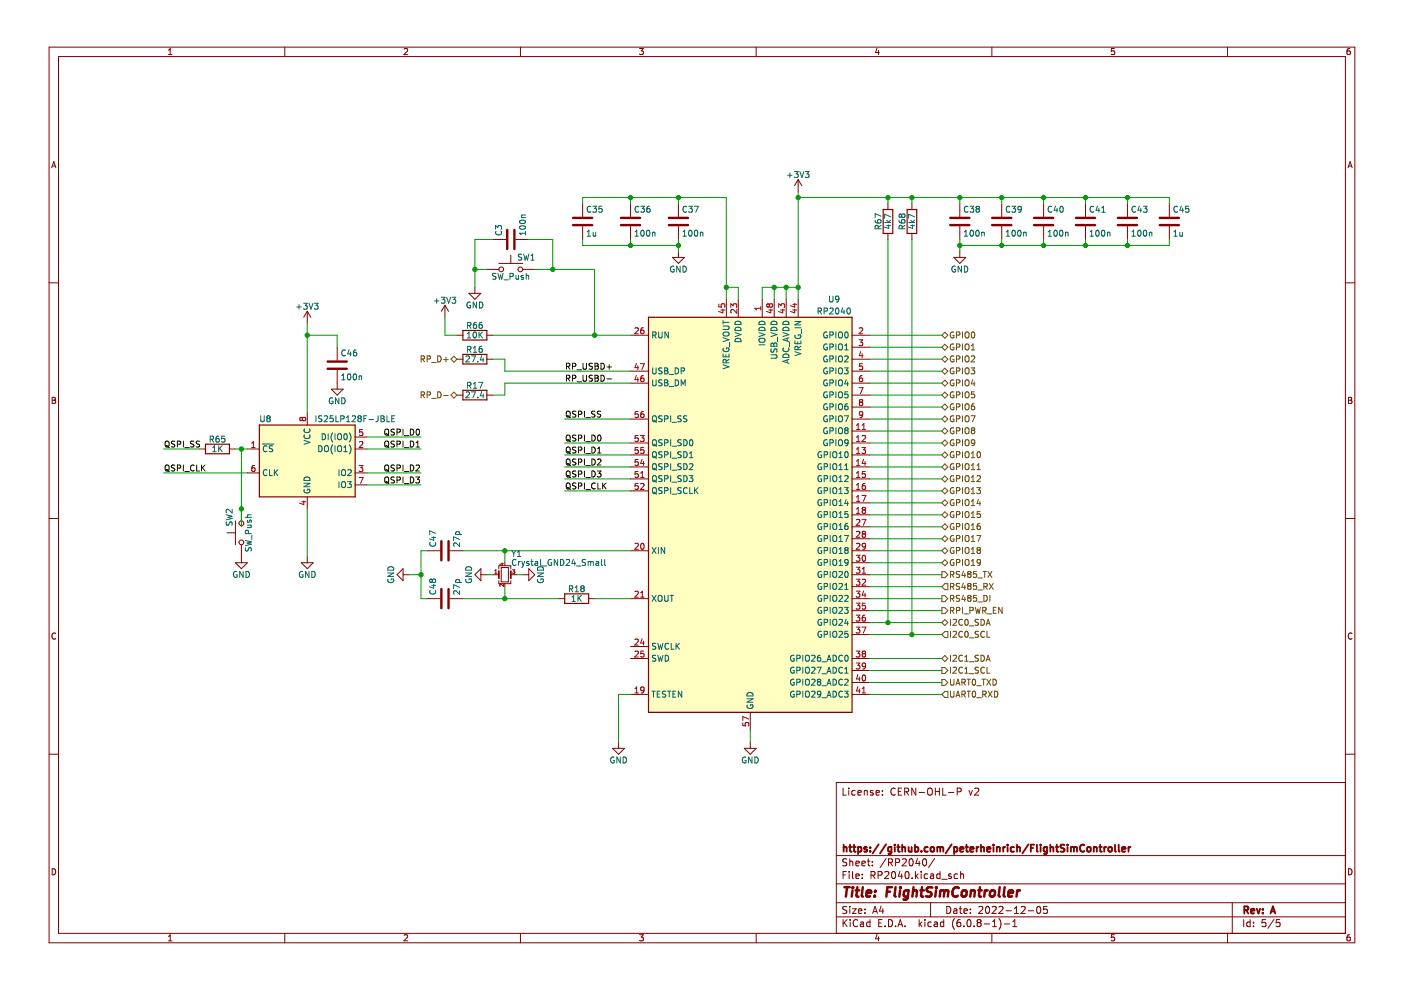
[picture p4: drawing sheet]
<svg xmlns="http://www.w3.org/2000/svg" width="297mm" height="210mm" viewBox="0 0 297 210" stroke-linecap="round" stroke-linejoin="round" font-family="sans-serif">
<path d="M.4 0h296.7v209.9h-296.7z" fill-rule="evenodd" fill="#fff" stroke="#fff" stroke-width=".21"/>
<g fill="none" stroke="#840000" stroke-width=".21">
<path d="M10.4 10h276.9v189.9h-276.9zM12.4 12h272.9v185.9h-272.9zM35.7 11.6h.8M35.7 10.7l.4-.4v1.3M60.4 10v2M85.7 10.4l.5-.1 .2 .4-.8 .9h.8M110.3 10v2M135.6 10.3h.8l-.4 .5 .3 .1v.6l-.1 .1-.6-.1M160.3 10v2M185.9 10.2l-.3 .9h.8M186.2 10.7v.9M210.3 10v2"/>
<path d="M236.3 10.3h-.6l-.1 .6 .6-.1 .1 .7-.2 .1-.5-.1M260.3 10v2M286.2 10.3h-.4l-.2 .3v.7l.2 .3 .5-.1-.1-.7h-.4l-.2 .2M11 35.6l.4-1.3 .4 1.3M11.1 35.2h.6M169.2 38.1l-.7 1.2M169.2 38.1v2.5M169.2 38.1l.8 1.2M285.8 35.6l.5-1.3 .4 1.3M285.9 35.2h.7M10.4 60h2M103.2 57.1h2.6"/>
<path d="M104.5 50.8h2.8M105.8 55.8h5M108.3 54.1v1.7M109.3 50.8h2.8M110.8 57.1h2.6M123.5 43.2v2.7M123.5 48v2.8M133.7 43.2v2.7M133.7 48v2.8M142.6 54.6h2.5l-1.3 1.2zM143.8 43.2v2.7M143.8 48v2.8"/>
<path d="M143.8 53.3v1.3M188.3 43.2v1.2M188.3 49.5v1.3M193.3 43.2v1.2M193.3 49.5v1.3M202.2 54.6h2.6l-1.3 1.2zM203.5 43.2v2.7M203.5 48v2.8M203.5 53.3v1.3M212.4 43.2v2.7M212.4 48v2.8M221.3 43.2v2.7"/>
<path d="M221.3 48v2.8M230.2 43.2v2.7M230.2 48v2.8M239 43.2v2.7M239 48v2.8M247.9 43.2v2.7M247.9 48v2.8M285.3 60h2M65.1 66v2.5M65.1 66l-.7 1.3M65.1 66l.8 1.3M71.5 73.6v2.8"/>
<path d="M71.5 78.4v4.1M94.3 64.7l-.7 1.3M94.3 64.7v2.6M94.3 64.7l.8 1.3M96.9 76.2h1.2M96.9 71.1h1.2M99.4 62.2h2.6l-1.3 1.3zM100.7 60.9v1.3M103.2 76.2h1.3M103.2 71.1h1.3M133.7 71.1h3.8M133.7 78.7h3.8"/>
<path d="M154 63.5v3.8M156.5 63.5v3.8M161.6 63.5v3.8M164.1 63.5v3.8M166.7 63.5v3.8M169.2 63.5v3.8M180.6 76.2h3.9M180.6 71.1h3.9M180.6 73.6h3.9M180.6 78.7h3.9M11.1 84.2h.4l.2 .3-.2 .4 .2 .1 .1 .3-.2 .2h-.5zM11.1 84.9h.4"/>
<path d="M42.3 95.2h1.3M48.6 95.2h1.3M52.5 95.2h2.5M65.1 87.6v2.5M70.2 82.5h2.6l-1.3 1.3zM75.3 95.2h2.5M75.3 92.7h2.5M96.9 83.8h1.2M103.2 83.8h1.3M133.7 93.9h3.8M133.7 96.5h3.8M133.7 99h3.8"/>
<path d="M133.7 81.2h3.8M133.7 88.8h3.8M180.6 83.8h3.9M180.6 91.4h3.9M180.6 93.9h3.9M180.6 96.5h3.9M180.6 99h3.9M180.6 81.2h3.9M180.6 88.8h3.9M180.6 86.3h3.9M285.9 84.2h.4l.3 .3-.3 .4 .3 .1 .1 .3-.3 .2h-.5zM285.9 84.9h.4"/>
<path d="M10.4 109.9h2M48.1 113h1.8M49.9 110.4v5.1M49.9 119.3h2.6l-1.3 1.3zM51.2 107.9v2.5M51.2 115.5v3.8M52.5 100.3h2.5M63.9 119.3h2.5l-1.3 1.3zM65.1 105.4v2.5M65.1 118v1.3M75.3 100.3h2.5M75.3 102.8h2.5"/>
<path d="M90.5 116.8h2.8M95.4 116.8h2.7M107 119.3v.6M133.7 116.8h3.8M133.7 101.5h3.8M133.7 104.1h3.8M180.6 116.8h3.9M180.6 119.3h3.9M180.6 101.5h3.9M180.6 104.1h3.9M180.6 106.6h3.9M180.6 109.2h3.9"/>
<path d="M180.6 111.7h3.9M180.6 114.2h3.9M285.3 109.9h2M11.8 134.3a.58 .58 0 0 0-.8 .6 .58 .58 0 0 0 .8 .5M85.5 121.9h1.2M85.5 120.6v2.5l-1.3-1.2zM90.5 126.9h2.8M95.4 126.9h2.7M102 121.9h1.2M102 120.6v2.5l-1.3-1.2zM104.5 121.9h1.3M105.8 120.6v-.7h2.5v.7"/>
<path d="M105.8 123.1v.7h2.5v-.7M106.3 120.3h1.5v3.1h-1.5zM107 123.8v.6M108.3 121.9h1.3M110.8 121.9h1.3M112.1 120.6l1.3 1.3-1.3 1.2zM118.5 126.9h1.2M124.8 126.9h1.3M133.7 126.9h3.8M133.7 137.1h3.8M133.7 139.6h3.8M180.6 126.9h3.9"/>
<path d="M180.6 121.9h3.9M180.6 139.6h3.9M180.6 124.4h3.9M180.6 129.5h3.9M180.6 132h3.9M180.6 134.5h3.9M286.7 134.3a.58 .58 0 0 0-.9 .6 .58 .58 0 0 0 .9 .5M10.4 159.9h2M129.9 158.7h2.5l-1.3 1.2zM131.1 157.4v1.3M133.7 147.2h3.8M157.8 158.7h2.5l-1.2 1.2z"/>
<path d="M159.1 151v3.9M159.1 157.4v1.3M180.6 147.2h3.9M180.6 142.2h3.9M180.6 144.7h3.9M285.3 159.9h2M178.7 167.1v1.5h.8M180 167.1v.1M180 167.6v1M181.3 167.7l-.4-.1-.3 .3 .1 .6h.6M181.9 168.1l.7-.2-.1-.2-.4-.1-.2 .2 .1 .7h.5M183.2 167.7l.3-.1 .3 .1 .1 .9"/>
<path d="M183.2 167.6v1M185.1 167.7l-.4-.1-.2 .2 .1 .2 .5 .2v.3h-.6M185.7 168.1l.8-.2-.1-.2-.4-.1-.3 .2 .1 .7h.6M187.1 168.4v.2M187.1 167.7v.1M189.8 167.2a.71 .71 0 0 0-1 .5 .71 .71 0 0 0 .7 .9l.3-.2M190.5 167.8h.5M191.2 167.1h-.7v1.5h.7M191.8 167.9l.7-.1 .2-.2-.1-.4-.8-.1v1.5M192.2 167.9l.5 .7M194.2 167.1v1.5l-.9-1.5v1.5M194.9 168h1.1"/>
<path d="M196.7 167.3l.3-.2a.5 .5 0 0 1 .7 .5v.5a.5 .5 0 0 1-.5 .5 .5 .5 0 0 1-.5-.5zM198.3 167.8h.9M198.3 167.1v1.5M199.2 167.1v1.5M199.9 167.1v1.5h.7M201.1 168h1.1M202.9 167.9l.8-.1 .1-.2-.1-.4-.8-.1v1.5M205.4 167.6l.4 1 .4-1M206.7 167.2l.5-.1 .3 .4-.9 1.1h.9M285.3 165.9h-108v32M11.1 184.2a.66 .66 0 0 1 .7 .6 .66 .66 0 0 1-.7 .7zM35.7 198.6l.4-.4v1.3"/>
<path d="M35.7 199.5h.8M60.4 197.9v2M85.7 198.3l.5-.1 .2 .4-.8 .9h.8M110.3 197.9v2M135.6 198.2h.8l-.4 .5 .3 .1v.6l-.1 .1-.6-.1M160.3 197.9v2M177.3 194.4h108M177.3 191.4h108M177.3 187.4h108M177.3 181.4h108M178.7 195v1.5M178.7 185.5h.5"/>
<path d="M179 195.6l.6 .9M179.5 184.8h-.8v1.5M179.5 192.2h-.5l-.3 .1v.4l.7 .3 .1 .4-.3 .3-.5-.1M179.5 182.2l-.5-.1-.3 .1v.5l.7 .2 .1 .4-.3 .3-.5-.1M179.6 195l-.9 .8M180 184.8v.1M180 185.3v1M180.2 182.1v1.5M180.2 192.2v.1M180.2 192.7v1M180.2 182.7l.2-.1 .3 .1 .1 .9M180.2 195v.1"/>
<path d="M180.2 195.5v1M180.7 192.7h.8l-.8 1h.8M180.7 184.8v1.3l.3 .2M181.5 183.1l.7-.2-.1-.2-.4-.1-.2 .2v.7h.6M181.5 185.8l.7-.2-.1-.2-.4-.1-.2 .2v.7h.6M181.8 195.1a.71 .71 0 0 0-1 .5 .71 .71 0 0 0 .7 .9l.3-.2M182 193.2l.7-.2v-.3h-.5l-.2 .2 .1 .7h.6M182.5 195.5h.5l.1 1M182.7 183.1l.8-.2-.1-.2-.4-.1-.3 .2 .1 .7h.6M182.8 186.1v.2M182.8 185.4v.1M183.1 195.8l-.5 .1-.2 .2 .2 .4 .5-.1"/>
<path d="M183.4 193.5v.2M183.4 192.7v.2M183.9 182.6h.6M184.1 182.1v1.3l.4 .2M184.5 195.5h-.5l-.3 .3 .2 .6h.6M184.5 195v1.5M184.7 185.6l.7-.1 .1-.2v-.4l-.8-.1v1.5M185 183.4v.2M185 182.7v.1M185 193.7l.5-1.5 .5 1.5M185 185.6l.5 .7M185.2 193.2h.7"/>
<path d="M185.9 198.1l-.3 .9h.8M186.2 185.6l.7-.1 .1-.2v-.4l-.8-.1v1.5M186.2 198.6v.9M186.3 195.7h.5M186.8 192.1l-.3 1.1h.9M187 195h-.7v1.5h.7M187.2 192.7v1M187.6 184.9l.6-.1 .3 .4-1 1.1h1M187.7 196.3v.2M187.9 182l-1.3 1.9M188.4 195a.76 .76 0 0 1 .8 .7 .76 .76 0 0 1-.8 .8zM188.4 182.9l.7-.1 .1-.2v-.4l-.8-.1v1.5"/>
<path d="M188.7 182.9l.5 .7M189.2 184.9l.2-.1a.8 .8 0 0 1 .5 .7 .8 .8 0 0 1-.5 .8 1 1 0 0 1-.2-1.4zM189.9 196.3v.2M189.9 182.9l.7-.1 .1-.2v-.4l-.8-.1v1.5M190.4 196.5l.5-1.5 .5 1.5M190.5 196h.7M190.8 184.7l-.3 1.1h.9M191.2 185.3v1M191.3 182.2l.6-.1 .3 .4-1 1.1h1M191.9 196.3v.2M192.1 184.9l.1-.1a.8 .8 0 0 1 .6 .7 .8 .8 0 0 1-.6 .8 1 1 0 0 1-.1-1.4zM192.9 182.2l.2-.1a.8 .8 0 0 1 .5 .7 .8 .8 0 0 1-.5 .8l-.4-.6z"/>
<path d="M193.4 186.1v.2M194.1 184.8v1.5M194.2 185.7l.5 .6M194.5 182l-.3 1.1h.9M194.7 185.3l-.6 .6M194.9 182.6v1M194.9 195v1.5M195 195.9l.5 .6M195.3 184.8v.1M195.3 185.3v1M195.5 195.5l-.6 .5M195.7 182.2l.3-.1a.8 .8 0 0 1 .5 .7 .8 .8 0 0 1-.5 .8l-.4-.6z"/>
<path d="M196.1 195v.1M196.1 195.5v1M196.7 185.4l-.5-.1-.2 .3 .1 .6h.6M197.3 191.4v3M197.3 185.4h.6v.9M197.5 195.5h-.5l-.3 .3 .2 .6h.6M197.9 185.6l-.4 .1-.3 .2 .3 .4 .4-.1M198.1 195.5h.6v1M198.2 182l-1.3 1.9M198.7 195.8l-.5 .1-.2 .2 .2 .4 .5-.1M199.3 185.4l-.4-.1-.3 .3 .1 .6h.6M199.3 184.8v1.5"/>
<path d="M199.7 186.4h1.1M200.1 195.5h-.4l-.3 .3 .1 .6h.6M200.1 195v1.5M200.7 192.2a.76 .76 0 0 1 .9 .7 .76 .76 0 0 1-.9 .8zM201.7 185.4l-.4-.1-.2 .2 .1 .2 .5 .2v.3h-.6M202.2 192.7h.6l.1 1M202.4 194.8a1.72 1.72 0 0 0 0 2.2M202.9 193l-.5 .1-.2 .2 .2 .4 .5-.1M203 185.4l-.4-.1-.3 .3 .1 .6h.6M203.4 192.7h.5M203.6 192.2v1.3l.3 .2M203.6 195h-.4a1.01 1.01 0 0 0 0 1.5l.5-.2v-.5l-.3-.3-.4 .1-.1 .2"/>
<path d="M203.7 185.4l.2-.1 .3 .1 .1 .9M203.7 184.8v1.5M204.4 193.2l.7-.2-.1-.3h-.4l-.2 .2v.7h.6M204.4 196.3v.2M205.2 195.1l.2-.1a.8 .8 0 0 1 .5 .7 .8 .8 0 0 1-.5 .8l-.4-.6zM205.7 193.5v.2M205.7 192.7v.2M206.5 196.3v.2M207.4 195.6l-.2 .3v.4l.2 .2 .5-.1 .1-.2-.1-.4-.2-.2M207.4 195.6l-.2-.3 .2-.3h.3l.3 .3-.3 .3M207.4 195.6h.3M207.5 192.3l.6-.1 .3 .4-1 1.1h1"/>
<path d="M208.7 195.9h1.1M209.1 192.3l.2-.1a.8 .8 0 0 1 .5 .7 .8 .8 0 0 1-.5 .8l-.4-.6zM210.3 197.9v2M210.4 192.3l.5-.1 .3 .4-.9 1.1h.9M210.4 196.5h.9M210.4 195.4l.5-.4v1.5M211.8 192.3l.6-.1 .3 .4-1 1.1h1M211.8 194.8a1.72 1.72 0 0 1 0 2.2M212.9 195.9h1.2M213.3 193.1h1.1M214.7 196.5h.9M214.7 195.4l.5-.4v1.5"/>
<path d="M215.1 193.7h.8M215.1 192.6l.4-.4v1.5M216.5 192.3l.6-.1 .3 .4-1 1.1h1M218 193.1h1.2M219.9 192.3l.3-.1a.8 .8 0 0 1 .5 .7 .8 .8 0 0 1-.5 .8l-.4-.6zM222 192.2h-.7l-.1 .7 .2-.2 .5 .1 .2 .2-.1 .5-.2 .2-.6-.2M236.3 198.2h-.6l-.1 .6 .6-.1 .1 .7-.2 .1-.5-.1M260.3 197.9v2M261.3 191.4v6.5M263.7 195v1.5M265.1 195.5h-.5l-.3 .3 .2 .6h.6M265.1 195v1.5"/>
<path d="M265.8 196.3v.2M265.8 195.5v.2M268.3 195h-.7v.7l.2-.2 .5 .1 .1 .2-.1 .5-.2 .2-.5-.2M270.1 194.9l-1.3 1.9M271.3 195h-.7v.7l.2-.2 .5 .1 .1 .2-.1 .5-.2 .2-.5-.2M285.9 184.2a.66 .66 0 0 1 .8 .6 .66 .66 0 0 1-.8 .7zM286.2 198.2h-.4l-.2 .3v.7l.2 .3 .5-.1-.1-.7h-.4l-.2 .2"/>
<circle cx="106.3" cy="57.1" r=".51"/>
<circle cx="110.3" cy="57.1" r=".51"/>
<circle cx="51.2" cy="110.9" r=".51"/>
<circle cx="51.2" cy="115" r=".51"/>
</g>
<g fill="none" stroke="#840000" stroke-width=".39">
<path d="M178.9 179.1v1.5M178.9 179.7l.2-.1 .3 .1 .1 .9M180 179.6h.6M180.2 179.1v1.3l.4 .2M180.9 179.6h.5M181.1 179.1v1.3l.3 .2M181.9 179.7l.5-.1 .2 .3-.1 .6h-.6M181.9 179.6v1.5M183.8 179.7l-.4-.1-.2 .2 .1 .2 .5 .2v.3h-.6M184.5 179.7v.1M186.3 179l-1.3 1.9M187.9 179l-1.3 1.9"/>
<path d="M189 179.7l-.4-.1-.3 .3 .1 .6h.6M189 179.6v1.2l-.3 .3-.3-.1M189.7 179.1v.1M189.7 179.6v1M190.2 179.6h.6M190.4 179.1v1.3l.4 .2M191.3 179.7l.2-.1 .4 .1v.9M191.3 179.1v1.5M192.6 179.6l.1 .9 .4 .1 .2-.2M193.3 179.6v1M194 179.7l.4-.1 .3 .3-.1 .6h-.6M194 179.1v1.5"/>
<path d="M196.7 179.7l-.4-.1-.3 .3 .1 .6h.6M197.4 179.7l.2-.1 .4 .1 .1 .6-.2 .2-.3 .1-.2-.2zM198.7 179.7l.4-.1 .3 .2M198.7 179.6v1M199.4 179.8l.2-.2 .3 .1 .1 .9M199.4 179.8v.8M201.8 179l-1.3 1.9M202.3 179.7l.4-.1 .3 .3-.1 .6h-.6M202.3 179.6v1.5M204.7 179.6h.6M204.9 179.1v1.3l.4 .2M207.1 179.6v1"/>
<path d="M207.5 179.6l-.4 .3M208 179.7l.2-.1 .4 .1v.9M208 179.1v1.5M210.6 179.1v.1M210.6 179.6v1M211.3 179.7l.3-.1 .3 .1 .1 .9M211.3 179.6v1M212.7 179.6v1M213.1 179.6l-.4 .3M213.6 179.1v.1M213.6 179.6v1M215 179.7l-.4-.1-.3 .3 .1 .6h.6"/>
<path d="M215.6 179.7l.2-.1 .4 .1 .1 .9M215.6 179.1v1.5M218.1 179l-1.3 1.9M218.6 179.8h.5M219.3 179.1h-.7v1.5M219.8 179.1v1.3l.3 .2M220.6 179.1v.1M220.6 179.6v1M222 179.7l-.4-.1-.3 .3 .1 .6h.6M222 179.6v1.2l-.3 .3-.4-.1M222.7 179.7l.2-.1 .4 .1v.9M222.7 179.1v1.5"/>
<path d="M223.8 179.6h.6M224.1 179.1v1.3l.3 .2M225.7 179.2l-.6-.1-.3 .3 .2 .3 .6 .3v.4l-.2 .2-.6-.1M226.3 179.1v.1M226.3 179.6v1M227.1 179.7l.4-.1 .2 .2M227.1 179.6v1M227.7 179.8l.2-.2 .4 .1v.9M227.7 179.8v.8M229.9 179.2a.71 .71 0 0 0-1 .5 .71 .71 0 0 0 .7 .9l.3-.2M230.6 179.7l.2-.1 .4 .1 .1 .6-.2 .2-.3 .1-.2-.2zM231.9 179.7l.2-.1 .4 .1v.9"/>
<path d="M231.9 179.6v1M233 179.6h.6M233.3 179.1v1.3l.3 .2M234.1 179.6v1M234.5 179.6l-.4 .3M235 179.7l.3-.1 .4 .1 .1 .6-.2 .2-.3 .1-.3-.2zM236.4 179.1v1.3l.2 .2M237.2 179.1v1.3l.2 .2M239.3 179.6v1M239.7 179.6l-.4 .3M184.5 180.4v.2M195.4 180.4v.2"/>
<path d="M203.6 180.1l.7-.2-.1-.2-.4-.1-.2 .2v.7h.6M205.7 180.1l.7-.2-.1-.2-.4-.1-.2 .2 .1 .7h.5M209.3 180.1l.7-.2-.1-.2-.4-.1-.2 .2v.7h.6M237.9 180.1l.7-.2-.1-.2-.4-.1-.2 .2 .1 .7h.5M263.8 193l.7-.1 .2-.2-.1-.4-.8-.1v1.5M264.2 193l.5 .7M265.2 193.2l.8-.2-.1-.3h-.4l-.3 .2 .1 .7h.6M266.5 192.7l.3 1 .4-1M267.7 193.5v.2M267.7 192.7v.2M269.4 193.7l.5-1.5 .5 1.5M269.5 193.2h.7"/>
</g>
<g fill="none" stroke="#840000" stroke-width=".52">
<path d="M179 188.1h1.2M179.6 188.1l-.3 2M180.8 188.8l-.2 1.3M180.8 188.1v.2M181.4 188.8h.8M181.8 188.1l-.2 1.7v.2l.4 .1M182.9 188.1l-.2 1.7 .3 .3M183.7 189.4l1-.2-.1-.3-.5-.1-.3 .3-.1 .9h.8M185.5 189.9l-.1 .2M185.6 188.9v.2M188 189.1h.7M189.1 188.1h-.9l-.3 2"/>
<path d="M189.9 188.1l-.2 1.7 .2 .3M190.8 188.8l-.1 1.3M190.9 188.1v.2M192.6 188.9a.66 .66 0 0 0-1 .3v.5l.1 .3h.8M192.6 188.8l-.2 1.6-.4 .4-.4-.1M193.6 189l.3-.2 .4 .1v1.2M193.7 188.1l-.3 2M195.1 188.8h.8M195.5 188.1l-.2 1.7v.2l.4 .1M197.7 188.2a.85 .85 0 0 0-1.1 .1l-.1 .6 .9 .4v.6a.85 .85 0 0 1-1.1 .1M198.5 188.8l-.2 1.3M198.5 188.1v.2"/>
<path d="M199.4 189l.6-.2 .2 .3M199.4 188.8l-.2 1.3M200.2 189.1a.5 .5 0 0 1 .8-.2v1.2M200.2 189.1l-.1 1M203.3 188.3a.88 .88 0 0 0-1 0 .88 .88 0 0 0-.4 .9 .69 .69 0 0 0 .3 .8 .69 .69 0 0 0 .9-.1M204 189l.2-.1a.5 .5 0 0 1 .8 .3l-.1 .5-.2 .3a.5 .5 0 0 1-.8-.3zM205.9 189l.3-.2 .4 .1v1.2M205.9 188.8l-.2 1.3M207.4 188.8h.8M207.8 188.1l-.2 1.7v.2l.4 .1M208.8 188.8l-.1 1.3M209.4 188.8l-.4 .1-.2 .3"/>
<path d="M210 189l.2-.1a.5 .5 0 0 1 .8 .3l-.1 .5-.2 .3a.5 .5 0 0 1-.8-.3zM212 188.1l-.3 1.7 .3 .3M213 188.1l-.2 1.7 .2 .3M213.8 189.4l1-.2-.1-.3h-.7l-.3 .9 .3 .3 .6-.1M215.7 188.8l-.2 1.3M216.3 188.8l-.4 .1-.3 .3"/>
</g>
<g fill="none" stroke="#840000" stroke-width=".51">
<path d="M107.5 48.7v4.1M109.1 48.7v4.1M121.5 47.7h4.1M121.5 46.2h4.1M131.7 47.7h4M131.7 46.2h4M141.8 47.7h4.1M141.8 46.2h4.1M201.5 47.7h4M201.5 46.2h4M210.4 47.7h4M210.4 46.2h4"/>
<path d="M219.2 47.7h4.1M219.2 46.2h4.1M228.1 47.7h4.1M228.1 46.2h4.1M237 47.7h4.1M237 46.2h4.1M245.9 47.7h4.1M245.9 46.2h4.1M69.5 78.2h4M69.5 76.7h4M93.6 114.7v4.1M95.1 114.7v4.1"/>
<path d="M93.6 124.9v4.1M95.1 124.9v4.1"/>
</g>
<g fill="none" stroke="#006464" stroke-width=".21">
<path d="M167 37.2h1M167.5 36.7v.9M168.4 36.4h.8l-.4 .5 .4 .1v.5l-.2 .1-.6-.1M169.6 36.4l.4 1.2 .4-1.2M170.7 36.4h.8l-.4 .5 .4 .1v.5l-.2 .1-.6-.1M105.1 48.6v-.8l.5 .4 .1-.3h.5l.1 .2-.1 .5M105.2 58l-.7 .1v.3l.5 .3 .2 .3-.3 .2h-.5M105.2 49a.56 .56 0 0 0 .5 .8 .56 .56 0 0 0 .5-.8M105.6 57.9l.3 1.3 .2-.9 .3 .9 .3-1.3M106.8 59.3h1M108.1 58.6h.6l.1-.5-.7-.2v1.3M109.4 58.4v.8l.5-.1"/>
<path d="M109.9 58.4v.8M110.2 48.1a.75 .75 0 0 1 1.2 .2 .72 .72 0 0 1-1.3-.1zM110.3 46.8a.61 .61 0 0 1 .7-.2 .61 .61 0 0 1 .4 .6 .75 .75 0 0 1-1.3-.2zM110.6 46.1h.8M110.6 53.9h-.5l-.2 .2 .1 .3 .6 .3v.3l-.7 .1M111 58.4h-.3l-.2 .2v.1l.5 .2v.3h-.5M111 53.9l.3 1.3 .3-1 .2 1 .3-1.3M111.4 49.1v.7M111.4 49.5h-1.3l.4 .3M111.4 45.6h-.8l.1 .5M111.6 58.5l.4-.1 .1 .8M111.6 57.9v1.3"/>
<path d="M112.6 55.2h.7M112.6 54.2l.3-.3v1.3M124.5 49.2l.4-.4v1.3M124.5 50.1h.7M125.3 43.9a.56 .56 0 0 0-.8 .5 .56 .56 0 0 0 .8 .5M125.7 43.7h.8l-.4 .5 .3 .1v.6l-.2 .1-.5-.1M125.8 49.2v.8h.5M126.3 49.2v.9M127.6 43.7h-.6v.6h.6v.6l-.2 .1-.4-.1M134.6 50.1h.8M134.6 49.2l.4-.4v1.3M135.4 43.9a.56 .56 0 0 0-.8 .5 .56 .56 0 0 0 .8 .5"/>
<path d="M135.9 43.7h.7l-.4 .5 .4 .1v.6l-.2 .1-.5-.1M136 48.9l.2-.1a.68 .68 0 0 1 .4 .6 .68 .68 0 0 1-.4 .7l-.3-.5zM137.2 48.9l.2-.1a.68 .68 0 0 1 .4 .6 .68 .68 0 0 1-.4 .7l-.3-.5zM137.7 43.7l-.3 .1-.2 .2-.1 .8 .3 .2 .4-.1-.1-.6-.3-.1-.3 .3M138.3 49.2v.9M138.3 49.4l.5-.1 .1 .8M142.9 56.5a.58 .58 0 0 0-.8 .6 .58 .58 0 0 0 .8 .5v-.5h-.2M144.2 56.4v1.3l-.7-1.3v1.3M144.8 50.1h.7M144.8 49.2l.4-.4v1.3M144.8 56.4a.64 .64 0 0 1 .7 .7 .64 .64 0 0 1-.7 .6zM145.6 43.9a.56 .56 0 0 0-.8 .5 .56 .56 0 0 0 .8 .5"/>
<path d="M146 43.7h.8l-.4 .5 .3 .1v.6l-.2 .1-.5-.1M146.1 48.9l.2-.1a.68 .68 0 0 1 .4 .6 .68 .68 0 0 1-.4 .7l-.3-.5zM147.2 43.7h.9l-.6 1.3M147.3 48.9l.2-.1a.68 .68 0 0 1 .5 .6 .68 .68 0 0 1-.5 .7l-.3-.5zM148.5 49.4l.5-.1v.8M148.5 49.2v.9M185.5 46.7l.1 .4 .2 .1 .8 .1 .2-.2-.1-.5-.6 .1-.1 .4 .3 .2M186.2 48.5l-.1-.6-.4-.1-.2 .7h1.3M186.8 47.8l-.6 .4M186.8 45.8l-1.3-.5v.8M187.6 47.2h1.2M188 47.8h.8"/>
<path d="M188 46.7l.5 .5M188.4 47.7v.7l-.9-.3M188.8 46.7l-.4 .4M188.8 46l-1.2-.6v.9M190.6 46.7l.1 .4 .2 .1 .7 .1 .3-.2-.1-.5-.6 .1-.1 .4 .2 .2M191.2 45.6l.2-.2h.2l.3 .2-.1 .4-.2 .1-.3-.1-.1-.2M191.2 45.6l-.3-.2-.3 .2v.2l.3 .3 .3-.3M191.2 45.6v.2M191.3 48.5l-.1-.6-.5-.1-.1 .7h1.3M191.9 47.8l-.6 .4M192.6 47.2h1.3M193.1 47.8h.8"/>
<path d="M193.1 46.7l.5 .5M193.5 47.7v.7l-.9-.3M193.9 46.7l-.5 .4M193.9 46l-1.3-.6v.9M202.5 56.5a.58 .58 0 0 0-.7 .6 .58 .58 0 0 0 .8 .5v-.5h-.3M203.9 56.4v1.3l-.8-1.3v1.3M204.5 50.1h.7M204.5 49.2l.3-.4v1.3M204.5 56.4a.64 .64 0 0 1 .7 .7 .64 .64 0 0 1-.7 .6zM205.2 43.9a.56 .56 0 0 0-.8 .5 .56 .56 0 0 0 .8 .5M205.7 43.7h.7l-.4 .5 .4 .1v.6l-.2 .1-.5-.1M205.8 48.9l.2-.1a.68 .68 0 0 1 .4 .6 .68 .68 0 0 1-.4 .7l-.3-.5z"/>
<path d="M207 48.9l.2-.1a.68 .68 0 0 1 .4 .6 .68 .68 0 0 1-.4 .7l-.3-.5zM207.2 44.3l-.3 .2 .1 .4 .2 .1h.2l.3-.2v-.3l-.3-.2M207.2 44.3l-.3-.3 .3-.3h.2l.3 .3-.3 .3M207.2 44.3h.2M208.1 49.4l.5-.1 .1 .8M208.1 49.2v.9M213.3 50.1h.8M213.3 49.2l.4-.4v1.3M214.1 43.9a.56 .56 0 0 0-.8 .5 .56 .56 0 0 0 .8 .5M214.5 43.7h.8l-.4 .5 .4 .1v.6l-.2 .1-.6-.1M214.7 48.9l.1-.1a.68 .68 0 0 1 .5 .6 .68 .68 0 0 1-.5 .7l-.3-.5zM215.9 48.9l.2-.1a.68 .68 0 0 1 .4 .6 .68 .68 0 0 1-.4 .7l-.3-.5z"/>
<path d="M216.5 44.3l-.2 .2h-.4v-.6l.4-.2 .2 .3v.7l-.2 .2-.4 .1M217 49.4l.5-.1 .1 .8M217 49.2v.9M222.2 50.1h.7M222.2 49.2l.4-.4v1.3M223 43.9a.56 .56 0 0 0-.8 .5 .56 .56 0 0 0 .8 .5M223.6 48.9l.1-.1a.68 .68 0 0 1 .5 .6 .68 .68 0 0 1-.5 .7l-.3-.5zM223.8 43.7l-.3 .9h.8M224.1 44.2v.8M224.8 48.9l.1-.1a.68 .68 0 0 1 .5 .6 .68 .68 0 0 1-.5 .7l-.3-.5zM224.8 43.9l.2-.2a.68 .68 0 0 1 .4 .7 .68 .68 0 0 1-.4 .6l-.3-.5zM225.9 49.4l.5-.1 .1 .8"/>
<path d="M225.9 49.2v.9M231.1 50.1h.7M231.1 49.2l.4-.4v1.3M231.9 43.9a.56 .56 0 0 0-.8 .5 .56 .56 0 0 0 .8 .5M232.4 48.9l.2-.1a.68 .68 0 0 1 .5 .6 .68 .68 0 0 1-.5 .7l-.3-.5zM232.7 43.7l-.3 .9h.8M233 44.2v.8M233.6 45h.7M233.6 44.1l.3-.4v1.3M233.6 48.9l.2-.1a.68 .68 0 0 1 .5 .6 .68 .68 0 0 1-.5 .7l-.3-.5zM234.8 49.4l.5-.1v.8M234.8 49.2v.9"/>
<path d="M240 50.1h.7M240 49.2l.4-.4v1.3M240.8 43.9a.56 .56 0 0 0-.8 .5 .56 .56 0 0 0 .8 .5M241.3 48.9l.2-.1a.68 .68 0 0 1 .4 .6 .68 .68 0 0 1-.4 .7l-.3-.5zM241.6 43.7l-.3 .9h.7M241.9 44.2v.8M242.4 43.7h.8l-.4 .5 .3 .1v.6l-.1 .1-.6-.1M242.5 48.9l.2-.1a.68 .68 0 0 1 .5 .6 .68 .68 0 0 1-.5 .7l-.3-.5zM243.7 49.4l.5-.1v.8M243.7 49.2v.9M248.9 50.1h.7M248.9 49.2l.3-.4v1.3"/>
<path d="M249.7 43.9a.56 .56 0 0 0-.8 .5 .56 .56 0 0 0 .8 .5M250.1 49.2l.1 .8h.5M250.4 43.7l-.3 .9h.8M250.7 49.2v.9M250.8 44.2v.8M252 43.7h-.6v.6h.6v.6l-.2 .1-.4-.1M62.9 65.1h1M63.4 64.6v1M64.4 64.3h.7l-.4 .5 .4 .1v.5l-.2 .2-.5-.2M65.5 64.3l.4 1.3 .5-1.3M66.7 64.3h.7l-.4 .5 .4 .1v.5l-.2 .2-.5-.2M72.4 79.6l.4-.3v1.2"/>
<path d="M73.2 74.3a.56 .56 0 0 0-.8 .5 .56 .56 0 0 0 .8 .5M73.8 79.4l.2-.1a.68 .68 0 0 1 .4 .6 .68 .68 0 0 1-.4 .6l-.3-.4zM74 74.1l-.3 .9h.8M74.3 74.6v.9M75 79.4l.2-.1a.68 .68 0 0 1 .4 .6 .68 .68 0 0 1-.4 .6l-.3-.4zM75.5 74.2l-.3 .1-.2 .2-.1 .7 .3 .3 .4-.2-.1-.6h-.3l-.3 .2M76.1 79.8h.5l.1 .7M76.1 79.7v.8M92.1 63.8h1M92.6 63.3v1M93.6 63h.7l-.4 .5 .4 .1v.6l-.2 .1-.5-.1M94.7 63l.4 1.3 .4-1.3"/>
<path d="M95.8 63h.8l-.4 .5 .4 .1v.6l-.2 .1-.6-.1M98.8 75.6l.5-.1 .2 .3-.7 .9h.7M99.1 70.7l.3-.3v1.3M99.1 71.7h.7M99.1 69h.6l.1-.5-.7-.1v1.2M99.1 74.1l.6-.1 .1-.4-.7-.2v1.3M99.4 74.1l.5 .6M99.4 69l.5 .6M99.7 64.1a.58 .58 0 0 0-.7 .6 .58 .58 0 0 0 .8 .5v-.4h-.3M100 75.5h.8l-.5 1.2M100.4 73.8l.3-.4v1.3M100.4 74.7h.7"/>
<path d="M100.4 70.5l.2-.1a.68 .68 0 0 1 .4 .6 .68 .68 0 0 1-.4 .7l-.3-.5zM101 68.4h-.4l-.2 .3v.7l.2 .2 .4-.1v-.6l-.4-.1-.2 .3M101 64v1.3l-.7-1.3v1.3M101.3 76.6v.1M101.6 70.4v1.3M101.7 64a.64 .64 0 0 1 .7 .7 .64 .64 0 0 1-.7 .6zM101.7 70.9l.6 .8M102.1 75.4l-.3 .9h.8M102.2 68.4h-.4l-.2 .3v.7l.2 .2 .4-.1v-.6l-.4-.1-.2 .3M102.2 73.4l-.4 .1-.2 .2v.8l.2 .2 .4-.1v-.6l-.4-.1-.2 .3M102.3 70.4l-.7 .7M102.4 75.9v.8"/>
<path d="M138.4 78v1l.2 .3h.3l.2-.3v-1M138.4 71h.6v-.5l-.6-.1v1.3M138.7 71l.4 .7M139.6 70.4v1l.3 .3h.2l.3-.3v-1M140.4 78.1l-.5-.1-.3 .2 .2 .3 .5 .3v.3l-.7 .1M140.9 78h.4l.3 .2-.3 .4 .3 .1v.3l-.2 .3h-.5zM140.9 78.6h.4M141.7 70.4v1.3l-.7-1.3v1.3M141.9 79.4h1M143.2 78a.64 .64 0 0 1 .7 .6 .64 .64 0 0 1-.7 .7zM144.4 78.7l.6-.1 .1-.5-.7-.1v1.3M153.3 69.1h1l.3 .3v.2l-.3 .3h-1"/>
<path d="M153.3 77.3l1.3 .5-1.3 .4M153.3 68v.7M153.3 75v.7h1.3v-.7M153.3 71.6l1.3 .4-1.3 .4M153.3 68.3h1.3M153.4 73.8a.58 .58 0 0 0 .5 .8 .58 .58 0 0 0 .5-.8h-.4v.2M153.5 70.5l.6-.1a.42 .42 0 0 1 .5 .4 .42 .42 0 0 1-.5 .4h-.4a.43 .43 0 0 1-.4-.3 .43 .43 0 0 1 .2-.4zM153.9 75.2v.5M154 76.9l-.1-.6h-.5l-.1 .6h1.3M154.6 76.2l-.6 .4M154.7 72.6v.9M155.8 70.5l1.3 .4-1.3 .5"/>
<path d="M155.9 72a.68 .68 0 0 1 .8-.2 .68 .68 0 0 1 .4 .6h-1.3zM156 69.5a.66 .66 0 0 1 .8-.1 .66 .66 0 0 1 .3 .7h-1.3zM156 68.2a.66 .66 0 0 1 .8-.1 .66 .66 0 0 1 .3 .7h-1.3zM160.9 73.1h1.3M160.9 70.5l1.3 .4-1.3 .5M161.1 68.2a.66 .66 0 0 1 .8-.1 .66 .66 0 0 1 .3 .7h-1.3zM161.1 69.5a.66 .66 0 0 1 .8-.1 .66 .66 0 0 1 .3 .7h-1.3zM161.1 71.8l.7-.1a.42 .42 0 0 1 .4 .4 .42 .42 0 0 1-.4 .5h-.5a.43 .43 0 0 1-.4-.3 .43 .43 0 0 1 .2-.5zM163.5 75.2h1l.2 .3v.2l-.2 .3h-1M163.5 70.5l1.2 .4-1.2 .5M163.5 74l.1 .6h.3l.3-.5 .3-.1 .2 .2v.5M163.6 72.8h.2l.3 .2 .2-.3 .3 .1 .1 .6h-1.2z"/>
<path d="M163.6 69.5a.66 .66 0 0 1 .8-.1 .66 .66 0 0 1 .3 .7h-1.2zM163.6 68.2a.66 .66 0 0 1 .8-.1 .66 .66 0 0 1 .3 .7h-1.2zM164.1 73v.4M164.8 71.5v.9M166 70.5l1.3 .4-1.3 .5M166.1 75.3a.68 .68 0 0 1 .7-.2 .68 .68 0 0 1 .5 .7h-1.3zM166.1 73.8a.56 .56 0 0 0 .5 .8 .56 .56 0 0 0 .5-.8M166.2 68.2a.66 .66 0 0 1 .7-.1 .66 .66 0 0 1 .4 .7h-1.3zM166.2 69.5a.66 .66 0 0 1 .7-.1 .66 .66 0 0 1 .4 .7h-1.3zM166.9 71.7v.6M166.9 76.3v.6M167.3 76.2l-1.3 .4 1.3 .4"/>
<path d="M167.3 71.6l-1.3 .4 1.3 .4M167.4 72.6v.9M168.5 74.6l1.3 .4-1.3 .4M168.5 72.3v.6h1.3v-.6M168.5 69.5h1.3M168.5 68.2h1.3l-1.3 .7h1.3M168.6 71.1a.58 .58 0 0 0 .6 .7 .58 .58 0 0 0 .5-.8h-.4v.2M169.1 72.4v.5M169.2 74.1l-.1-.6h-.4l-.2 .6h1.3M169.8 73.4l-.6 .4M169.9 69.8v1M173.5 66l.6-.1v-.5l-.6-.1v1.3"/>
<path d="M173.8 66l.4 .6M174.7 66l.6-.1 .1-.5-.7-.1v1.3M175.4 73a.58 .58 0 0 0-.8 .6 .58 .58 0 0 0 .8 .5v-.5h-.2M175.4 75.5a.58 .58 0 0 0-.8 .6 .58 .58 0 0 0 .8 .5v-.4h-.2M175.4 78.1a.58 .58 0 0 0-.8 .5 .58 .58 0 0 0 .8 .5v-.4h-.2M175.4 70.4a.58 .58 0 0 0-.8 .6 .58 .58 0 0 0 .8 .5v-.4h-.2M175.9 62.8v1l.2 .2h.3l.2-.2v-1M175.9 65.4l.5-.1 .3 .4-.8 .9h.8M176 76.1h.6v-.5l-.6-.1v1.2M176 71h.6v-.5l-.6-.1v1.3M176 73.6l.6-.1v-.5l-.6-.1v1.3M176 78.7l.6-.1v-.5l-.6-.1v1.3"/>
<path d="M177.2 70.4v1.3M177.2 72.9v1.3M177.2 75.5v1.2M177.2 78v1.3M177.3 65.4l.1-.1a.68 .68 0 0 1 .5 .6 .68 .68 0 0 1-.5 .7l-.3-.5zM177.8 70.6l.3-.2a.43 .43 0 0 1 .5 .4v.4a.42 .42 0 0 1-.4 .5 .42 .42 0 0 1-.4-.5zM177.8 75.6l.3-.1a.43 .43 0 0 1 .5 .4v.4a.42 .42 0 0 1-.4 .4 .42 .42 0 0 1-.4-.4zM177.8 73.1l.3-.2a.43 .43 0 0 1 .5 .4v.5a.42 .42 0 0 1-.4 .4 .42 .42 0 0 1-.4-.4zM177.8 78.2l.3-.2a.43 .43 0 0 1 .5 .4v.4a.42 .42 0 0 1-.4 .5 .42 .42 0 0 1-.4-.5zM177.9 63.3l-.3 .3-.3-.1-.1-.6 .4-.1 .3 .2-.1 .7-.2 .3h-.3M178.7 65.2l-.3 1h.7M179 65.7v.9"/>
<path d="M179 78h.8l-.4 .5 .4 .1v.5l-.2 .2-.6-.2M179.1 75.6l.5-.1 .2 .3-.8 .9h.8M179.1 74.2h.7M179.1 73.3l.4-.4v1.3M179.2 70.5l.2-.1a.68 .68 0 0 1 .4 .6 .68 .68 0 0 1-.4 .7l-.3-.5zM179.7 65.4l.2-.1a.68 .68 0 0 1 .4 .6 .68 .68 0 0 1-.4 .7l-.3-.5zM44.6 93.1h.6v-.5l-.6-.1v1.2M44.9 93.1l.4 .6M45.1 95.8h.7M45.1 94.9l.4-.4v1.3M46.4 94.5v1.3M46.4 92.5h-.4l-.2 .3v.7l.2 .2 .4-.1v-.6h-.4l-.2 .2"/>
<path d="M46.6 95l.5 .8M47.1 94.5l-.7 .7M47.6 92.5h-.6v.6l.6-.1v.6l-.1 .1-.5-.1M55.3 88.2v1l.2 .2h.3l.2-.2v-1M55.6 94.1h2.5M56.6 94.6a.56 .56 0 0 0-.8 .5 .56 .56 0 0 0 .8 .5M56.6 99.7a.56 .56 0 0 0-.8 .5 .56 .56 0 0 0 .8 .5M56.8 88.7l-.2 .2v.3l.2 .2h.2l.3-.2-.1-.4-.2-.1M56.8 88.7l-.2-.2 .2-.3h.4l.1 .2-.3 .3M56.8 88.7h.2M57.1 99.6v1.2h.7M57.8 94.6h-.7v.4l.6 .2 .1 .3-.2 .3-.5-.1"/>
<path d="M58.2 99.6v1.2M58.9 99.6l-.7 .7M64.4 93.4l1.3 .4-1.3 .4M64.6 90.9a.56 .56 0 0 0 .5 .8 .56 .56 0 0 0 .5-.8M64.6 92.2a.56 .56 0 0 0 .5 .8 .56 .56 0 0 0 .5-.8M67 88.2v1.2M67.6 94.5a.64 .64 0 0 1 .7 .6 .64 .64 0 0 1-.7 .7zM68.3 88.2l-.7 .1v.3l.5 .3 .2 .3-.3 .2h-.5M68.3 92a.64 .64 0 0 1 .7 .6 .64 .64 0 0 1-.7 .6zM68.7 88.3l.5-.1 .3 .3-.8 .9h.8M68.9 94.7l.2-.2a.43 .43 0 0 1 .5 .4v.4a.42 .42 0 0 1-.4 .5 .42 .42 0 0 1-.4-.5zM69.6 92v1.2"/>
<path d="M70.5 84.4a.58 .58 0 0 0-.7 .6 .58 .58 0 0 0 .8 .5v-.4h-.3M70.5 94.3a1.46 1.46 0 0 0 0 2M70.5 91.8a1.46 1.46 0 0 0 0 1.9M70.6 88.2h-.6v.6l.6-.1v.6l-.2 .1-.4-.1M71 92v1.2M71 94.5v1.3M71.2 88.2v1.2h.6M71.6 92.1l.3-.1a.43 .43 0 0 1 .5 .4v.4a.42 .42 0 0 1-.4 .4 .42 .42 0 0 1-.4-.4zM71.6 94.7l.3-.2a.43 .43 0 0 1 .5 .4v.4a.42 .42 0 0 1-.4 .5 .42 .42 0 0 1-.4-.5zM71.9 84.3v1.3l-.8-1.3v1.3M71.9 99.6v1.2M72.2 88.8h.7v-.5l-.7-.1v1.2"/>
<path d="M72.4 80.5h.8M72.5 84.3a.64 .64 0 0 1 .7 .7 .64 .64 0 0 1-.7 .6zM72.5 99.8l.2-.2a.43 .43 0 0 1 .6 .4v.4a.42 .42 0 0 1-.5 .5 .42 .42 0 0 1-.4-.5zM72.9 95.8h.7M72.9 94.9l.4-.4v1.3M73 92.1l.2-.1a.68 .68 0 0 1 .4 .6 .68 .68 0 0 1-.4 .6l-.3-.5zM73.5 89.4h.7M73.5 88.5l.3-.3v1.2M73.7 99.7l.5-.1 .3 .3-.8 .9h.8M74.1 94.3a1.46 1.46 0 0 1 0 2M74.1 91.8a1.46 1.46 0 0 1 0 1.9M74.7 88.3l.4-.1 .3 .3-.8 .9h.8"/>
<path d="M76.1 88.7l-.2-.2 .2-.3h.3l.2 .2-.2 .3M76.1 88.7l-.2 .2v.3l.2 .2h.3l.2-.2-.1-.4-.1-.1M76.1 88.7h.3M77.1 88.8h.5M77.7 88.2h-.6v1.2M78.2 88.9h1M80.2 88.2l-.1 1-.4 .2M80.8 88.2h.4l.2 .2-.2 .4 .2 .1 .1 .3-.2 .2h-.5zM80.8 88.8h.4M82 88.2v1.2h.6M83.1 88.8h.4M83.7 88.2h-.6v1.2h.6"/>
<path d="M98.8 83.2l.5-.1 .2 .3-.7 .9h.7M99.1 81.7h.6l.1-.5-.7-.2v1.3M99.4 81.7l.5 .6M100 83.1h.8l-.5 1.2M100.4 82.3h.7M100.4 81.4l.3-.4v1.3M101.3 84.2v.1M101.5 81h.8l-.5 1.3M102.1 83l-.3 .9h.8M102.4 83.5v.8M138.4 93.4l.2-.2a.43 .43 0 0 1 .6 .5v.4a.42 .42 0 0 1-.5 .4 .42 .42 0 0 1-.4-.4zM138.4 96l.2-.2a.43 .43 0 0 1 .6 .4v.4a.42 .42 0 0 1-.5 .5 .42 .42 0 0 1-.4-.5z"/>
<path d="M138.4 98.5l.2-.2a.43 .43 0 0 1 .6 .4v.5a.42 .42 0 0 1-.5 .4 .42 .42 0 0 1-.4-.4zM138.4 88.3l.2-.1a.43 .43 0 0 1 .6 .4v.4a.42 .42 0 0 1-.5 .4 .42 .42 0 0 1-.4-.4zM138.4 80.5v1.1l.2 .2h.3l.2-.2v-1.1M138.6 89.1l.6 .4M138.6 99.3l.6 .4M138.6 94.2l.6 .4M138.6 96.7l.6 .5M140.4 93.3l-.5-.1-.3 .3 .2 .3 .5 .2v.4h-.7M140.4 88.2h-.5l-.3 .2 .2 .3 .5 .2v.4l-.7 .1M140.4 95.8h-.5l-.3 .2 .2 .3 .5 .3v.3l-.7 .1M140.4 98.4l-.5-.1-.3 .3 .2 .3 .5 .2v.4h-.7M140.4 80.6l-.5-.1-.3 .3 .2 .3 .5 .2v.4h-.7"/>
<path d="M140.9 96.4h.6l.1-.5-.7-.1v1.2M140.9 93.9l.6-.1 .1-.4-.7-.2v1.3M140.9 88.8h.6l.1-.5-.7-.1v1.2M140.9 80.5h.4l.3 .3-.3 .3 .3 .2v.3l-.2 .2h-.5zM140.9 99l.6-.1 .1-.5-.7-.1v1.3M140.9 81.1h.4M141.9 81.9h1M142.2 88.2v1.2M142.2 93.2v1.3M142.2 95.8v1.2M142.2 98.3v1.3M142.5 94.6h1"/>
<path d="M142.5 99.7h1M142.5 97.2h1M142.5 89.5h1M143.2 80.5a.64 .64 0 0 1 .7 .7 .64 .64 0 0 1-.7 .6zM144.4 93.3l-.6 .1v.3l.5 .3 .1 .3-.2 .2-.5-.1M144.4 98.4h-.6v.4l.5 .2 .1 .3-.2 .3-.5-.1M144.4 95.8l-.6 .1v.4l.5 .2 .1 .3-.2 .2h-.5M144.4 88.2l-.6 .1v.3l.5 .3 .1 .3-.2 .2h-.5M144.4 81.8v-1.3l.4 .9 .5-.9v1.3M145 93.2a.64 .64 0 0 1 .7 .7 .64 .64 0 0 1-.7 .6zM145 95.8a.64 .64 0 0 1 .7 .6 .64 .64 0 0 1-.7 .6zM145 98.3a.64 .64 0 0 1 .7 .6 .64 .64 0 0 1-.7 .7z"/>
<path d="M145.6 88.2l-.6 .1v.3l.5 .3 .1 .3-.2 .2h-.5M146.2 98.4l.5-.1 .2 .4-.8 .9h.8M146.2 97h.7M146.2 96.1l.3-.3v1.2M146.3 93.4l.2-.2a.68 .68 0 0 1 .4 .7 .68 .68 0 0 1-.4 .6l-.3-.5zM174.1 95.8a.58 .58 0 0 0-.7 .6 .58 .58 0 0 0 .8 .5v-.4h-.2M174.1 98.4a.58 .58 0 0 0-.7 .6 .58 .58 0 0 0 .8 .5v-.5h-.2M174.7 96.4h.7v-.5l-.7-.1v1.2M174.7 99l.7-.1v-.5l-.7-.1v1.3M175.4 83.1a.58 .58 0 0 0-.8 .6 .58 .58 0 0 0 .8 .5v-.4h-.2M175.4 93.3a.58 .58 0 0 0-.8 .6 .58 .58 0 0 0 .8 .5v-.4h-.2M175.4 90.8a.58 .58 0 0 0-.8 .5 .58 .58 0 0 0 .8 .5v-.4h-.2"/>
<path d="M175.4 88.2a.58 .58 0 0 0-.8 .6 .58 .58 0 0 0 .8 .5v-.4h-.2M175.4 80.6a.58 .58 0 0 0-.8 .6 .58 .58 0 0 0 .8 .5v-.4h-.2M175.4 85.7a.58 .58 0 0 0-.8 .6 .58 .58 0 0 0 .8 .5v-.5h-.2M176 83.7h.6v-.5l-.6-.1v1.2M176 93.9l.6-.1v-.4l-.6-.2v1.3M176 88.8h.6v-.5l-.6-.1v1.2M176 81.2l.6-.1v-.4l-.6-.2v1.3M176 86.3l.6-.1v-.5l-.6-.1v1.3M176 91.4l.6-.1v-.5l-.6-.1v1.3M176 95.8v1.2M176 98.3v1.3M176.6 96l.3-.2a.43 .43 0 0 1 .5 .4v.4a.42 .42 0 0 1-.4 .5 .42 .42 0 0 1-.4-.5z"/>
<path d="M176.6 98.5l.3-.2a.43 .43 0 0 1 .5 .4v.5a.42 .42 0 0 1-.4 .4 .42 .42 0 0 1-.4-.4zM177.2 80.5v1.3M177.2 83.1v1.2M177.2 85.6v1.3M177.2 88.2v1.2M177.2 90.7v1.3M177.2 93.2v1.3M177.8 88.3l.3-.1a.43 .43 0 0 1 .5 .4v.4a.42 .42 0 0 1-.4 .4 .42 .42 0 0 1-.4-.4zM177.8 83.3l.3-.2a.43 .43 0 0 1 .5 .4v.4a.42 .42 0 0 1-.4 .5 .42 .42 0 0 1-.4-.5zM177.8 93.4l.3-.2a.43 .43 0 0 1 .5 .5v.4a.42 .42 0 0 1-.4 .4 .42 .42 0 0 1-.4-.4zM177.8 90.9l.3-.2a.43 .43 0 0 1 .5 .4v.4a.42 .42 0 0 1-.4 .5 .42 .42 0 0 1-.4-.5zM177.8 80.7l.3-.2a.43 .43 0 0 1 .5 .5v.4a.42 .42 0 0 1-.4 .4 .42 .42 0 0 1-.4-.4z"/>
<path d="M177.8 85.8l.3-.2a.43 .43 0 0 1 .5 .4v.5a.42 .42 0 0 1-.4 .4 .42 .42 0 0 1-.4-.4zM177.9 99.6h.7M177.9 97h.7M177.9 96.1l.4-.3v1.2M177.9 98.7l.4-.4v1.3M179 88.2h.9l-.6 1.2M179.1 99.6h.7M179.1 98.7l.4-.4v1.3M179.2 95.9l.2-.1a.68 .68 0 0 1 .4 .6 .68 .68 0 0 1-.4 .6l-.3-.4zM179.3 91.2l-.2 .3v.2l.2 .3h.3l.2-.3v-.3l-.2-.2M179.3 91.2l-.2-.2 .2-.3 .4 .1 .1 .1-.2 .3M179.3 91.2h.3"/>
<path d="M179.4 80.5l-.3 .9h.8M179.7 85.6l-.4 .1-.1 .2-.1 .7 .2 .3 .5-.1-.1-.6-.4-.1-.2 .2M179.7 81v.8M179.8 83.1h-.6l-.1 .6 .6-.1 .1 .6-.2 .1-.5-.1M179.8 93.8l-.2 .2h-.4v-.6l.4-.2 .2 .3v.7l-.2 .2-.4 .1M47.9 109.1l1.3 .3-.9 .3 .9 .2-1.3 .3M48 110.7l-.1 .4 .3 .3 .3-.1 .2-.6h.4l.1 .7M49.2 108v.8l-.9-.8-.4 .2 .2 .5M52 114.6l1.3 .3-.9 .2 .9 .3-1.3 .3M52 109.7h1.3M52.1 116.1v.7h.4l.2-.6 .3-.1 .3 .3-.1 .4M52.4 111.3h.9"/>
<path d="M52.5 110.3l-.1 .3 .2 .2 .2-.1 .1-.4h.3v.5M52.7 113.1l-.1-.6h-.5l-.1 .6h1.3M53.2 111.3v.5l-.8 .1M53.3 109.2h-.8l.1 .5M53.4 113.4v1M58.4 100.1l.5 .7M64.4 102.5h1.3l-1.3 .7h1.3M64.5 103.8a.58 .58 0 0 0 .6 .7 .58 .58 0 0 0 .5-.8h-.4v.3M64.6 101.3a.66 .66 0 0 1 .8-.1 .66 .66 0 0 1 .3 .7h-1.3zM71.9 102.1v1.3M72.5 102.3l.2-.2a.43 .43 0 0 1 .6 .4v.5a.42 .42 0 0 1-.5 .4 .42 .42 0 0 1-.4-.4zM73.7 102.1h.8l-.4 .5 .3 .1v.6l-.2 .1-.5-.1"/>
<path d="M91.2 115a.56 .56 0 0 0 .5 .8 .56 .56 0 0 0 .6-.8M91.5 113.9h.9M92 113.8v.7l-1-.3M92.4 113.1l-1.3-.5v.8M96.6 113.3h1.3M96.7 113.3l-.1-.3 .2-.3 .6 .2v.4M97.5 114.4l-1.3-.6v.9M97.5 115.1v.8l-1-.8-.3 .2 .1 .5M108.5 116.7l.4 .7M108.9 117.4v.6M109.3 116.7l-.4 .7M109.4 118.7a.56 .56 0 0 0-.8 .6 .56 .56 0 0 0 .8 .5"/>
<path d="M109.7 118h.7M109.7 117.1l.4-.4v1.3M110 119v.9M110.3 119l-.3 .3M110.6 119l.3 .9M110.9 119.9l-.3 .4M111.2 119l-.3 .9M112.1 119.1l-.3-.1-.2 .2 .1 .2 .4 .1v.3h-.5M112.6 119h.4M112.7 118.6v1.1l.3 .2M113.5 119.1h.4l.1 .8M114 119.3l-.6 .3 .2 .3 .4-.1"/>
<path d="M114.6 118.6v1.1l.2 .2M116.9 118.7a.58 .58 0 0 0-.7 .6 .58 .58 0 0 0 .8 .5v-.5h-.3M118.2 118.6v1.3l-.7-1.3v1.3M118.8 118.6a.64 .64 0 0 1 .8 .7 .64 .64 0 0 1-.8 .6zM120 118.7l.5-.1 .3 .4-.8 .9h.8M121.6 118.6l-.3 .9h.7M121.9 119v.9M124.2 118.7h-.7v.4l.5 .2 .2 .3-.3 .3-.5-.1M124.7 119.2l.4-.2 .1 .2M124.7 119v.9M125.2 119.2l.2-.2 .3 .1 .1 .8M125.2 119.2v.7"/>
<path d="M126.4 119.1h.5v.8M126.9 119.3l-.6 .3 .2 .3 .4-.1M127.5 118.6v1.1l.2 .2M128.2 118.6v1.1l.2 .2M138.3 116.1l.8 1.2M138.4 103.6l.2-.2a.43 .43 0 0 1 .6 .4v.4a.42 .42 0 0 1-.5 .5 .42 .42 0 0 1-.4-.5zM138.4 101l.2-.2a.43 .43 0 0 1 .6 .5v.4a.42 .42 0 0 1-.5 .4 .42 .42 0 0 1-.4-.4zM138.6 101.8l.6 .4M138.6 104.4l.6 .4M139.1 116.1l-.8 1.2M139.6 116.1v1.2M140.4 103.4h-.5l-.3 .2 .2 .3 .5 .3v.3l-.7 .1"/>
<path d="M140.4 100.9l-.5-.1-.3 .3 .2 .3 .5 .2v.4l-.7 .1M140.9 101.5h.6l.1-.5-.7-.2v1.3M140.9 104.1l.6-.1 .1-.5-.7-.1v1.3M140.9 116.1v1.2l-.7-1.2v1.2M142.2 100.8v1.3M142.2 103.4v1.3M142.5 102.2h1M142.5 104.8h1M144.4 103.4l-.6 .1v.4l.5 .2 .1 .3-.2 .3-.5-.1M144.4 100.9l-.6 .1v.3l.5 .3 .1 .3-.2 .2h-.5M145 100.8a.64 .64 0 0 1 .7 .7 .64 .64 0 0 1-.7 .6zM145.7 103.5a.56 .56 0 0 0-.8 .5 .56 .56 0 0 0 .8 .5"/>
<path d="M146.1 100.8h.8l-.4 .5 .3 .2v.5l-.1 .1-.6-.1M146.2 103.4v1.3h.6M147.3 103.4v1.3M147.4 103.9l.6 .8M148 103.4l-.7 .7M174.1 118.7a.58 .58 0 0 0-.7 .6 .58 .58 0 0 0 .8 .5v-.5h-.2M174.1 100.9a.58 .58 0 0 0-.7 .6 .58 .58 0 0 0 .8 .5v-.4h-.2M174.1 103.4a.58 .58 0 0 0-.7 .6 .58 .58 0 0 0 .8 .5v-.4h-.2M174.1 116.1a.58 .58 0 0 0-.7 .6 .58 .58 0 0 0 .8 .5v-.4h-.2M174.1 108.5a.58 .58 0 0 0-.7 .6 .58 .58 0 0 0 .8 .5v-.4h-.2M174.1 106a.58 .58 0 0 0-.7 .6 .58 .58 0 0 0 .8 .5v-.5h-.2M174.1 111.1a.58 .58 0 0 0-.7 .5 .58 .58 0 0 0 .8 .6v-.5h-.2"/>
<path d="M174.1 113.6a.58 .58 0 0 0-.7 .6 .58 .58 0 0 0 .8 .5v-.4h-.2M174.7 119.3l.7-.1v-.5l-.7-.1v1.3M174.7 101.5h.7v-.5l-.7-.2v1.3M174.7 104.1l.7-.1v-.5l-.7-.1v1.3M174.7 109.1h.7v-.5l-.7-.1v1.2M174.7 106.6l.7-.1v-.5l-.7-.1v1.3M174.7 111.7l.7-.1v-.5l-.7-.1v1.3M174.7 114.2l.7-.1v-.4l-.7-.2v1.3M174.7 116.7h.7v-.5l-.7-.1v1.2M176 100.8v1.3M176 103.4v1.3M176 105.9v1.3"/>
<path d="M176 108.5v1.2M176 111v1.3M176 113.5v1.3M176 116.1v1.2M176 118.6v1.3M176.6 118.8l.3-.2a.43 .43 0 0 1 .5 .4v.5a.42 .42 0 0 1-.4 .4 .42 .42 0 0 1-.4-.4zM176.6 111.2l.3-.2a.43 .43 0 0 1 .5 .4v.4a.42 .42 0 0 1-.4 .5 .42 .42 0 0 1-.4-.5zM176.6 101l.3-.2a.43 .43 0 0 1 .5 .5v.4a.42 .42 0 0 1-.4 .4 .42 .42 0 0 1-.4-.4zM176.6 103.6l.3-.2a.43 .43 0 0 1 .5 .4v.4a.42 .42 0 0 1-.4 .5 .42 .42 0 0 1-.4-.5zM176.6 108.6l.3-.1a.43 .43 0 0 1 .5 .4v.4a.42 .42 0 0 1-.4 .5 .42 .42 0 0 1-.4-.5zM176.6 106.1l.3-.2a.43 .43 0 0 1 .5 .4v.5a.42 .42 0 0 1-.4 .4 .42 .42 0 0 1-.4-.4zM176.6 113.7l.3-.2a.43 .43 0 0 1 .5 .5v.4a.42 .42 0 0 1-.4 .4 .42 .42 0 0 1-.4-.4z"/>
<path d="M176.6 116.3l.3-.2a.43 .43 0 0 1 .5 .4v.4a.42 .42 0 0 1-.4 .5 .42 .42 0 0 1-.4-.5zM177.9 119.9h.7M177.9 102.1h.7M177.9 109.7h.7M177.9 113.9l.4-.4v1.3M177.9 101.2l.4-.4v1.3M177.9 103.7l.4-.3v1.3M177.9 106.3l.4-.4v1.3M177.9 108.8l.4-.3v1.2M177.9 111.4l.4-.4v1.3M177.9 116.4l.4-.3v1.2M177.9 119l.4-.4v1.3"/>
<path d="M177.9 104.7h.7M177.9 107.2h.7M177.9 112.3h.7M177.9 114.8h.7M177.9 117.3h.7M179 103.4h.8l-.4 .5 .4 .1v.5l-.2 .2-.6-.2M179 113.5h.9l-.6 1.3M179.1 101l.5-.2 .2 .4-.8 .9h.8M179.3 116.6l-.2-.2 .2-.3h.4l.1 .2-.2 .3M179.3 116.6l-.2 .3v.2l.2 .2h.3l.2-.2v-.4l-.2-.1M179.3 116.6h.3M179.4 105.9l-.3 .9h.8"/>
<path d="M179.7 111l-.4 .1-.1 .2-.1 .7 .2 .3 .5-.1-.1-.7h-.4l-.2 .2M179.7 106.3v.9M179.8 108.5h-.6l-.1 .6 .6-.1 .1 .6-.2 .1-.5-.1M179.8 119.2l-.2 .2-.4-.1v-.6l.4-.1 .2 .3v.7l-.2 .2-.4 .1M50.2 121.2a.58 .58 0 0 0-.7 .6 .58 .58 0 0 0 .8 .5v-.4h-.3M51.5 121.2v1.2l-.7-1.2v1.2M52.1 121.2a.64 .64 0 0 1 .8 .6 .64 .64 0 0 1-.8 .6zM64.2 121.2a.58 .58 0 0 0-.8 .6 .58 .58 0 0 0 .8 .5v-.4h-.2M65.5 121.2v1.2l-.7-1.2v1.2M66.1 121.2a.64 .64 0 0 1 .7 .6 .64 .64 0 0 1-.7 .6zM82.2 121.5h1.3l-1.3 .7h1.3M82.3 122.8a.58 .58 0 0 0 .6 .8 .58 .58 0 0 0 .5-.8h-.5v.2"/>
<path d="M82.3 120.4a.68 .68 0 0 1 .8-.2 .68 .68 0 0 1 .4 .7h-1.3zM91.2 125.2a.56 .56 0 0 0 .5 .8 .56 .56 0 0 0 .6-.8M91.5 124.1h.9M91.6 123l.3-.2h.2l.3 .2-.1 .4-.2 .1-.3-.1-.2-.1M91.6 123l-.2-.2-.3 .2v.3l.2 .2 .3-.2M91.6 123v.3M92 123.9v.8l-1-.3M96.6 123.5h1.3M96.7 123.5l-.1-.4 .2-.2 .6 .1v.5M97.5 125.2v.8l-1-.8-.3 .3 .1 .5M97.5 124.5l-1.3-.5v.8M98.7 121.5h1.3l-1.3 .7h1.3"/>
<path d="M98.8 122.8a.58 .58 0 0 0 .6 .8 .58 .58 0 0 0 .5-.8h-.5v.2M98.8 120.4a.68 .68 0 0 1 .8-.2 .68 .68 0 0 1 .4 .7h-1.3zM114 121.5h1.2l-1.2 .7h1.2M114 122.8a.58 .58 0 0 0 .6 .8 .58 .58 0 0 0 .5-.8h-.4v.2M114 120.4a.68 .68 0 0 1 .8-.2 .68 .68 0 0 1 .4 .7h-1.2zM115 120h.9M120.7 124.9l.6-.1 .1-.5-.7-.1v1.3M121 124.9l.4 .6M121.3 127.5h.7M121.3 126.6l.3-.4v1.3M121.9 125.5h.8M121.9 124.6l.4-.4v1.3"/>
<path d="M122.2 120h1M122.5 126.2v1.3M122.7 126.8l.6 .7M123.3 126.2l-.8 .8M123.4 124.7l-.3-.2 .3-.3h.2l.3 .2-.3 .3M123.4 124.7l-.3 .3 .1 .4 .2 .1h.2l.3-.3v-.2l-.3-.3M123.4 124.7h.2M138.3 126.2l.8 1.3M139 139h-.6v.4l.5 .3 .1 .3-.2 .2-.5-.1M139 136.4l-.6 .1v.4l.5 .2 .1 .3-.2 .3-.5-.1M139.1 126.2l-.8 1.3M139.5 136.4l.3 1.3 .2-.9 .3 .9 .3-1.3"/>
<path d="M139.5 138.9l.3 1.3 .2-.9 .3 .9 .3-1.3M139.6 126.4l.2-.2a.43 .43 0 0 1 .6 .5v.4a.42 .42 0 0 1-.4 .4 .42 .42 0 0 1-.5-.4zM140.9 126.2v1.1l.3 .2h.2l.2-.2v-1.1M141 138.9a.64 .64 0 0 1 .8 .7 .64 .64 0 0 1-.8 .6zM141.8 136.5a.56 .56 0 0 0-.8 .5 .56 .56 0 0 0 .8 .5M142.1 126.2h.7M142.3 136.4v1.3h.6M142.4 126.2v1.3M143.3 136.4v1.3M143.5 136.9l.6 .8M144.1 136.4l-.8 .7M168.3 139a.58 .58 0 0 0-.7 .6 .58 .58 0 0 0 .8 .5v-.4h-.2"/>
<path d="M168.9 139.6l.6-.1 .1-.5-.7-.1v1.3M170.2 138.9v1.3M170.8 139.1l.3-.2a.43 .43 0 0 1 .5 .4v.5a.42 .42 0 0 1-.4 .4 .42 .42 0 0 1-.4-.4zM172.1 139l.5-.1 .2 .4-.8 .9h.8M173.9 138.9l-.4 .1-.1 .2-.1 .8 .2 .2 .5-.1-.1-.6-.4-.1-.2 .3M174.1 126.3a.58 .58 0 0 0-.7 .6 .58 .58 0 0 0 .8 .5v-.4h-.2M174.1 121.2a.58 .58 0 0 0-.7 .6 .58 .58 0 0 0 .8 .5v-.4h-.2M174.1 123.8a.58 .58 0 0 0-.7 .5 .58 .58 0 0 0 .8 .5v-.4h-.2M174.1 128.8a.58 .58 0 0 0-.7 .6 .58 .58 0 0 0 .8 .5v-.4h-.2M174.1 131.4a.58 .58 0 0 0-.7 .6 .58 .58 0 0 0 .8 .5v-.5h-.2M174.1 133.9a.58 .58 0 0 0-.7 .6 .58 .58 0 0 0 .8 .5v-.4h-.2M174.7 121.8h.7v-.5l-.7-.1v1.2"/>
<path d="M174.7 129.4h.7v-.5l-.7-.1v1.2M174.7 124.4l.7-.1v-.5l-.7-.1v1.3M174.7 126.9l.7-.1v-.4l-.7-.2v1.3M174.7 132l.7-.1v-.5l-.7-.1v1.3M174.7 134.5h.7v-.5l-.7-.2v1.3M175.5 139.8h.6M176 121.2v1.2M176 123.7v1.3M176 126.2v1.3M176 128.8v1.2M176 131.3v1.3M176 133.8v1.3"/>
<path d="M176.6 126.4l.3-.2a.43 .43 0 0 1 .5 .5v.4a.42 .42 0 0 1-.4 .4 .42 .42 0 0 1-.4-.4zM176.6 121.3l.3-.1a.43 .43 0 0 1 .5 .4v.4a.42 .42 0 0 1-.4 .4 .42 .42 0 0 1-.4-.4zM176.6 123.9l.3-.2a.43 .43 0 0 1 .5 .4v.4a.42 .42 0 0 1-.4 .5 .42 .42 0 0 1-.4-.5zM176.6 129l.3-.2a.43 .43 0 0 1 .5 .4v.4a.42 .42 0 0 1-.4 .5 .42 .42 0 0 1-.4-.5zM176.6 131.5l.3-.2a.43 .43 0 0 1 .5 .4v.5a.42 .42 0 0 1-.4 .4 .42 .42 0 0 1-.4-.4zM176.6 134l.3-.2a.43 .43 0 0 1 .5 .5v.4a.42 .42 0 0 1-.4 .4 .42 .42 0 0 1-.4-.4zM176.6 138.9a.64 .64 0 0 1 .8 .7 .64 .64 0 0 1-.8 .6zM177.9 126.4l.5-.2 .2 .4-.8 .9h.8M177.9 121.3l.5-.1 .2 .3-.8 .9h.8M177.9 123.8l.5-.1 .2 .4-.8 .9h.8M177.9 128.9l.5-.1 .2 .3-.8 .9h.8M177.9 131.4l.5-.1 .2 .4-.8 .9h.8"/>
<path d="M177.9 134l.5-.2 .2 .4-.8 .9h.8M178.6 139a.56 .56 0 0 0-.8 .6 .56 .56 0 0 0 .8 .5M179 128.8h.8l-.4 .5 .4 .1v.5l-.2 .1-.6-.1M179.1 126.4l.5-.2 .2 .4-.8 .9h.8M179.1 124.1l.4-.4v1.3M179.1 125h.7M179.2 121.3l.2-.1a.68 .68 0 0 1 .4 .6 .68 .68 0 0 1-.4 .6l-.3-.5zM179.2 139l.2-.1a.68 .68 0 0 1 .4 .7 .68 .68 0 0 1-.4 .6l-.3-.5zM179.4 131.2l-.3 1h.8M179.7 131.7v.9M179.8 133.8h-.6l-.1 .7 .6-.1 .1 .6-.2 .1-.5-.1M138.2 146.5h.7"/>
<path d="M138.6 146.5v1.3M139.3 147.1h.5M140 146.5h-.7v1.3h.7M141.2 146.6l-.5-.1-.3 .3 .2 .3 .5 .2v.4l-.7 .1M141.5 146.5h.7M141.9 146.5v1.3M142.7 147.1h.4M143.3 146.5h-.6v1.3h.6M144.5 146.5v1.3l-.7-1.3v1.3M158.4 148.2h1.2l-1.2 .7h1.2M158.4 149.5a.58 .58 0 0 0 .6 .7 .58 .58 0 0 0 .5-.8h-.4v.3M158.6 147a.66 .66 0 0 1 .7-.1 .66 .66 0 0 1 .3 .7h-1.2z"/>
<path d="M168.3 146.6a.58 .58 0 0 0-.7 .6 .58 .58 0 0 0 .8 .5v-.4h-.2M168.3 141.5a.58 .58 0 0 0-.7 .6 .58 .58 0 0 0 .8 .5v-.4h-.2M168.3 144.1a.58 .58 0 0 0-.7 .6 .58 .58 0 0 0 .8 .5v-.5h-.2M168.9 147.2l.6-.1 .1-.4-.7-.2v1.3M168.9 142.1h.6l.1-.5-.7-.1v1.2M168.9 144.7l.6-.1 .1-.5-.7-.1v1.3M170.2 141.5v1.2M170.2 144v1.3M170.2 146.5v1.3M170.8 146.7l.3-.2a.43 .43 0 0 1 .5 .5v.4a.42 .42 0 0 1-.4 .4 .42 .42 0 0 1-.4-.4zM170.8 141.6l.3-.1a.43 .43 0 0 1 .5 .4v.4a.42 .42 0 0 1-.4 .5 .42 .42 0 0 1-.4-.5zM170.8 144.2l.3-.2a.43 .43 0 0 1 .5 .4v.4a.42 .42 0 0 1-.4 .5 .42 .42 0 0 1-.4-.5z"/>
<path d="M172.1 146.7l.5-.2 .2 .4-.8 .9h.8M172.1 141.6l.5-.1 .2 .3-.8 .9h.8M172.1 144.1l.5-.1 .2 .4-.8 .9h.8M173.2 141.5h.9l-.6 1.2M173.5 144.5l-.2 .3v.2l.2 .3h.3l.2-.3v-.3l-.2-.2M173.5 144.5l-.2-.2 .2-.3h.3l.2 .2-.2 .3M173.5 144.5h.3M174 147.1l-.2 .2h-.4v-.6l.4-.2 .2 .3v.7l-.2 .3h-.4M174.3 140.3h.9M174.3 142.9h.9M174.3 145.4h.9M174.3 147.9h.9"/>
<path d="M175.4 140.2l.4-1.3 .4 1.3M175.4 142.7l.4-1.2 .4 1.2M175.4 145.3l.4-1.3 .4 1.3M175.4 147.8l.4-1.3 .4 1.3M175.5 142.4h.6M175.5 144.9h.6M175.5 147.4h.6M176.6 141.5a.64 .64 0 0 1 .8 .6 .64 .64 0 0 1-.8 .6zM176.6 146.5a.64 .64 0 0 1 .8 .7 .64 .64 0 0 1-.8 .6zM176.6 144a.64 .64 0 0 1 .8 .6 .64 .64 0 0 1-.8 .7zM178.6 146.7a.56 .56 0 0 0-.8 .5 .56 .56 0 0 0 .8 .5M178.6 141.6a.56 .56 0 0 0-.8 .5 .56 .56 0 0 0 .8 .5"/>
<path d="M178.6 144.1a.56 .56 0 0 0-.8 .5 .56 .56 0 0 0 .8 .6M179 146.5h.8l-.4 .5 .4 .1v.6l-.2 .1-.6-.1M179.1 144.1l.5-.1 .2 .4-.8 .9h.8M179.1 141.8l.4-.3v1.2M179.1 142.7h.7M130.2 160.6a.58 .58 0 0 0-.8 .6 .58 .58 0 0 0 .8 .5v-.5h-.2M131.5 160.5v1.3l-.7-1.3v1.3M132.1 160.5a.64 .64 0 0 1 .7 .6 .64 .64 0 0 1-.7 .7zM158.1 160.6a.58 .58 0 0 0-.7 .6 .58 .58 0 0 0 .8 .5v-.5h-.3M159.4 160.5v1.3l-.7-1.3v1.3M160 160.5a.64 .64 0 0 1 .8 .6 .64 .64 0 0 1-.8 .7z"/>
</g>
<path d="M187.2 44.4h2.1v5.1h-2.1zM192.3 44.4h2.1v5.1h-2.1zM98.1 70.1h5.1v2h-5.1zM98.1 75.1h5.1v2.1h-5.1zM137.5 67.3h43.1v83.7h-43.1zM43.6 94.2h5v2h-5zM55 90.1h20.3v15.3h-20.3zM98.1 82.8h5.1v2h-5.1zM119.7 125.9h5.1v2h-5.1z" fill="none" stroke="#840000" stroke-width=".25"/>
<path d="M105.8 121.1v1.5M108.3 121.1v1.5" fill="none" stroke="#840000" stroke-width=".38"/>
<g fill="none" stroke="#a90000" stroke-width=".21">
<path d="M134.6 69.6l.5-.1 .2 .4-.7 .9h.7M134.9 79.6l-.3 .9h.8M134.9 77.1l-.3 .9h.8M135.2 77.5v.9M135.8 77.1h.8l-.5 1.3M136.4 69.5l-.3 .1-.2 .2-.1 .7 .3 .3 .4-.2-.1-.6h-.3l-.3 .2M136.4 79.7h-.3l-.2 .3-.1 .7 .3 .2 .4-.1-.1-.6-.3-.1-.3 .3M152.4 64.5v.6h.6v-.6h.6l.1 .1-.1 .5M152.8 65.7h.9M153.3 65.5v.8l-.9-.3M154.9 65.2v-.8l.5 .4 .2-.3h.5l.1 .1-.1 .6M156.2 65.6v.8l-.9-.8-.4 .3 .2 .4"/>
<path d="M161.3 65v.7M161.3 65.4h-1.3l.4 .3M163 65.7h.8M163.1 64.6l-.2-.2-.3 .2v.4l.2 .1 .3-.2M163.1 64.6l.3-.2h.2l.2 .2v.4l-.2 .1h-.4l-.1-.2M163.1 64.6v.3M163.4 65.5v.8l-.9-.3M165.1 65.2v-.8l.5 .4 .1-.3h.6l.1 .1-.1 .6M165.5 65.7h.9M166 65.5v.8l-1-.3M168.1 65.7h.8M168.1 64.5h.8"/>
<path d="M168.5 65.5v.8l-.9-.3M168.5 64.3v.8l-.9-.3M182.1 72h.8l-.4 .5 .4 .1v.6l-.2 .1-.6-.1M182.2 69.6l.5-.1 .2 .4-.8 .9h.8M182.5 74.5l-.3 .9h.8M182.8 75v.8M182.8 79.7h-.4l-.1 .3-.1 .7 .2 .2 .5-.1-.1-.6-.4-.1-.2 .3M182.9 77.1h-.6l-.1 .6h.6l.1 .6-.2 .1-.5-.1M53.4 94.9h.7M53.4 94l.3-.4v1.3M54 98.7l-.4 .1-.2 .2v.7l.2 .3 .4-.2v-.6h-.4l-.2 .2M64.1 88.7l-.2-.2-.3 .2v.4l.2 .1 .3-.2"/>
<path d="M64.1 88.7l.2-.2h.3l.2 .2v.3l-.2 .2h-.4l-.1-.2M64.1 88.7v.3M76.1 98.7h.8l-.4 .5 .4 .1v.5l-.2 .2-.6-.2M76.2 93.7l.5-.1 .2 .4-.8 .9h.8M76.9 91.1h-.6l-.1 .6 .6-.1 .1 .6-.2 .1-.5-.1M135.2 80.1v.8M135.3 94.9h-.6l-.1 .6 .6-.1 .1 .6-.2 .2-.5-.2M135.3 92.3h-.6l-.1 .6h.6l.1 .6-.2 .1-.5-.1M135.3 97.4h-.6l-.1 .6h.6l.1 .6-.2 .1-.5-.1M135.3 100h-.6l-.1 .6 .6-.1 .1 .6-.2 .1-.5-.1M135.3 87.3h-.6l-.1 .6 .6-.1 .1 .6-.2 .1-.5-.1M135.8 92.3h.8l-.5 .5 .4 .1v.6l-.2 .1-.5-.1"/>
<path d="M136.1 97.4l-.3 .9h.8M136.4 87.3h-.3l-.2 .3-.1 .7 .3 .2 .4-.1-.1-.6-.3-.1-.3 .3M136.4 97.8v.9M136.5 94.9h-.6l-.1 .6 .6-.1 .1 .6-.2 .2-.5-.2M181.6 93.6h.7M181.6 98.7h.7M181.6 91.1h.7M181.6 90.2l.3-.4v1.3M181.6 92.7l.3-.4v1.3M181.6 95.2l.3-.3v1.3M181.6 97.8l.3-.4v1.3M181.6 96.2h.7"/>
<path d="M182.1 82.2h.9l-.6 1.3M182.4 85.3l-.2-.3 .2-.3h.3l.2 .3-.2 .3M182.4 85.3l-.2 .2v.3l.2 .2 .4-.1 .1-.1v-.4l-.2-.1M182.4 85.3h.3M182.7 94.9h.8l-.4 .5 .4 .1v.5l-.2 .2-.6-.2M182.8 92.5l.5-.2 .2 .4-.8 .9h.8M182.8 91.1h.7M182.8 90.2l.4-.4v1.3M182.9 87.8l-.2 .3-.4-.1v-.6l.4-.1 .2 .2v.7l-.2 .3h-.4M183.1 97.4l-.3 .9h.8M183.4 97.8v.9M183.5 100h-.6l-.1 .6 .6-.1 .1 .6-.2 .1-.5-.1"/>
<path d="M64 106.4h.8M64.4 106.2v.8l-.9-.3M76.1 101.2h.9l-.6 1.3M106.2 119.5h.5M106.5 119.4v.4l-.6-.1M134.6 115.3l.5-.1 .2 .4-.7 .9h.7M135.3 102.5h-.6l-.1 .6 .6-.1 .1 .6-.2 .2-.5-.2M135.8 101.2h.8M135.8 102.6l.5-.1 .3 .4-.8 .9h.8M135.8 100.3l.4-.3v1.2M136 115.3l.1-.1a.68 .68 0 0 1 .5 .6 .68 .68 0 0 1-.5 .7l-.3-.5zM181.5 117.7h.8l-.4 .5 .4 .1v.6l-.2 .1-.6-.1"/>
<path d="M181.6 101.2h.7M181.6 100.3l.3-.3v1.2M181.6 102.9l.3-.4v1.3M181.6 105.4l.3-.4v1.3M181.6 107.9l.3-.3v1.2M181.6 103.8h.7M181.6 106.3h.7M181.6 108.8h.7M181.6 115.3l.5-.1 .2 .4-.8 .9h.8M181.6 110.2l.5-.1 .2 .4-.8 .9h.8M181.6 112.8l.5-.1 .2 .3-.8 .9h.8M182.7 105h.9l-.6 1.3"/>
<path d="M182.7 110.1h.9l-.6 1.3M182.9 117.8l.2-.1a.68 .68 0 0 1 .4 .7 .68 .68 0 0 1-.4 .6l-.3-.5zM183 108.1l-.2-.2 .2-.3h.3l.2 .2-.2 .3M183 108.1l-.2 .3 .1 .3 .1 .1h.3l.2-.2v-.4l-.2-.1M183 113.2l-.2-.2 .2-.3h.3l.2 .2-.2 .3M183 113.2l-.2 .2 .1 .4 .1 .1h.3l.2-.2v-.4l-.2-.1M183 108.1h.3M183 113.2h.3M183.4 102.5l-.4 .1-.1 .2-.1 .7 .2 .3 .5-.2-.1-.6h-.4l-.2 .2M183.5 115.7l-.2 .3-.4-.1v-.6l.4-.1 .2 .2v.8l-.2 .2-.4 .1M104.9 121.6h.4M104.9 121l.2-.2v.8"/>
<path d="M106.7 123.9v.4l-.5-.4-.2 .1 .1 .3M108.7 120.8h.5l-.3 .3 .2 .1v.3h-.4M134.6 125.5l.5-.2 .2 .4-.7 .9h.7M134.6 135.6l.5-.1 .2 .4-.7 .9h.7M134.6 138.2l.5-.2 .2 .4-.7 .9h.7M135.8 126.6h.8M135.8 125.7l.4-.4v1.3M136.1 135.4l-.3 .9h.8M136.4 135.9v.9M136.5 138h-.6l-.1 .6h.6l.1 .6-.2 .1-.5-.1M181.5 120.3h.8l-.4 .5 .4 .1v.5l-.2 .1-.6-.1M181.5 125.3h.8l-.4 .5 .4 .1v.6l-.2 .1-.6-.1"/>
<path d="M181.5 138h.8l-.4 .5 .4 .1v.6l-.2 .1-.6-.1M181.5 122.8h.8l-.4 .5 .4 .1v.6l-.2 .1-.6-.1M181.5 127.9h.8l-.4 .5 .4 .1v.5l-.2 .2-.6-.2M181.5 130.4h.8l-.4 .5 .4 .1v.6l-.2 .1-.6-.1M181.5 133h.8l-.4 .4 .4 .2v.5l-.2 .1-.6-.1M182.7 133h.9l-.6 1.2M182.8 121.5h.7M182.8 120.6l.4-.3v1.2M182.8 122.9l.5-.1 .2 .4-.8 .9h.8M183 138.6l-.2-.3 .2-.3h.3l.2 .3-.2 .3M183 138.6l-.2 .2 .1 .4 .1 .1h.3l.2-.2v-.4l-.2-.1M183 138.6h.3"/>
<path d="M183.1 125.3l-.3 .9h.8M183.4 130.4l-.4 .1-.1 .2-.1 .7 .2 .3 .5-.1-.1-.6-.4-.1-.2 .2M183.4 125.8v.8M183.5 127.9h-.6l-.1 .6 .6-.1 .1 .6-.2 .2-.5-.2M134.6 146.9h.7M134.6 146l.4-.3v1.2M136.6 146.2l-.3 .2h-.3l-.1-.6 .4-.1 .3 .2-.1 .7-.2 .3h-.3M157.5 153.3v.6h.6l-.1-.6h.6l.2 .1-.2 .5M158.8 152.5l-1.3-.6v.9M181.5 140.6h.8l-.4 .5 .4 .1v.5l-.2 .1-.6-.1M181.9 143.1l-.3 .9h.8M181.9 145.6l-.3 .9h.8"/>
<path d="M182.2 143.5v.9M182.2 146.1v.8M182.8 146l.4-.3v1.2M182.8 146.9h.7M182.9 143.2l.2-.1a.68 .68 0 0 1 .4 .6 .68 .68 0 0 1-.4 .7l-.3-.5zM183.5 141.1l-.2 .3-.4-.1v-.6l.4-.1 .2 .2v.7l-.2 .3h-.4"/>
</g>
<g fill="#ffffc2" stroke="#ffffc2" stroke-width=".25">
<path d="M55 90.1h20.3v15.3h-20.3z" fill-rule="evenodd"/>
<path d="M137.5 67.3h43.1v83.7h-43.1z" fill-rule="evenodd"/>
</g>
<g fill="none" stroke="#725600" stroke-width=".21">
<path d="M89.3 76.1h.6l.1-.5-.7-.1v1.2M89.6 76.1l.4 .6M90.6 76.1h.6v-.5l-.6-.1v1.2M91.5 76.9h1M92.8 75.5a.64 .64 0 0 1 .7 .6 .64 .64 0 0 1-.7 .6zM94.1 76.2h.9M94.6 75.8v.9M96.2 75.5l.7 .7-.7 .6-.6-.6zM199.7 78.7l.6-.6 .7 .6-.7 .6zM199.7 71.1l.6-.7 .7 .7-.7 .6zM199.7 73.6l.6-.6 .7 .6-.7 .7zM199.7 76.2l.6-.7 .7 .7-.7 .6z"/>
<path d="M202.2 70.4a.58 .58 0 0 0-.7 .6 .58 .58 0 0 0 .8 .5v-.4h-.3M202.2 73a.58 .58 0 0 0-.7 .6 .58 .58 0 0 0 .8 .5v-.5h-.3M202.2 75.5a.58 .58 0 0 0-.7 .6 .58 .58 0 0 0 .8 .5v-.4h-.3M202.2 78.1a.58 .58 0 0 0-.7 .5 .58 .58 0 0 0 .8 .5v-.4h-.3M202.8 71h.6l.1-.5-.7-.1v1.3M202.8 73.6l.6-.1 .1-.5-.7-.1v1.3M202.8 76.1h.6l.1-.5-.7-.1v1.2M202.8 78.7l.6-.1 .1-.5-.7-.1v1.3M204.1 70.4v1.3M204.1 72.9v1.3M204.1 75.5v1.2M204.1 78v1.3"/>
<path d="M204.7 70.6l.2-.2a.43 .43 0 0 1 .6 .4v.4a.42 .42 0 0 1-.5 .5 .42 .42 0 0 1-.4-.5zM204.7 73.1l.2-.2a.43 .43 0 0 1 .6 .4v.5a.42 .42 0 0 1-.5 .4 .42 .42 0 0 1-.4-.4zM204.7 75.6l.2-.1a.43 .43 0 0 1 .6 .4v.4a.42 .42 0 0 1-.5 .4 .42 .42 0 0 1-.4-.4zM204.7 78.2l.2-.2a.43 .43 0 0 1 .6 .4v.4a.42 .42 0 0 1-.5 .5 .42 .42 0 0 1-.4-.5zM205.9 78h.8l-.5 .5 .4 .1v.5l-.2 .2-.5-.2M205.9 73.3l.4-.4v1.3M205.9 75.6l.5-.1 .3 .3-.8 .9h.8M205.9 74.2h.8M206.1 70.5l.1-.1a.68 .68 0 0 1 .5 .6 .68 .68 0 0 1-.5 .7l-.3-.5zM89.3 83.7h.6l.1-.5-.7-.1v1.2M89.6 83.7l.4 .6M90.6 83.7h.6v-.5l-.6-.1v1.2"/>
<path d="M91.5 84.5h1M92.8 83.1a.64 .64 0 0 1 .7 .6 .64 .64 0 0 1-.7 .6zM94.1 83.9h.9M96.2 83.1l.7 .7-.7 .6-.6-.6zM199.7 83.8l.6-.7 .7 .7-.7 .6zM199.7 81.2l.6-.6 .7 .6-.7 .7zM199.7 86.3l.6-.6 .7 .6-.7 .6zM199.7 88.8l.6-.6 .7 .6-.7 .7zM199.7 91.4l.6-.6 .7 .6-.7 .6zM199.7 99l.6-.6 .7 .6-.7 .6zM199.7 93.9l.6-.6 .7 .6-.7 .7zM199.7 96.5l.6-.7 .7 .7-.7 .6z"/>
<path d="M202.2 80.6a.58 .58 0 0 0-.7 .6 .58 .58 0 0 0 .8 .5v-.4h-.3M202.2 83.1a.58 .58 0 0 0-.7 .6 .58 .58 0 0 0 .8 .5v-.4h-.3M202.2 85.7a.58 .58 0 0 0-.7 .6 .58 .58 0 0 0 .8 .5v-.5h-.3M202.2 88.2a.58 .58 0 0 0-.7 .6 .58 .58 0 0 0 .8 .5v-.4h-.3M202.2 90.8a.58 .58 0 0 0-.7 .5 .58 .58 0 0 0 .8 .5v-.4h-.3M202.2 93.3a.58 .58 0 0 0-.7 .6 .58 .58 0 0 0 .8 .5v-.4h-.3M202.2 95.8a.58 .58 0 0 0-.7 .6 .58 .58 0 0 0 .8 .5v-.4h-.3M202.2 98.4a.58 .58 0 0 0-.7 .6 .58 .58 0 0 0 .8 .5v-.5h-.3M202.8 81.2l.6-.1 .1-.4-.7-.2v1.3M202.8 83.7h.6l.1-.5-.7-.1v1.2M202.8 86.3l.6-.1 .1-.5-.7-.1v1.3M202.8 88.8h.6l.1-.5-.7-.1v1.2"/>
<path d="M202.8 91.4l.6-.1 .1-.5-.7-.1v1.3M202.8 93.9l.6-.1 .1-.4-.7-.2v1.3M202.8 96.4h.6l.1-.5-.7-.1v1.2M202.8 99l.6-.1 .1-.5-.7-.1v1.3M204.1 80.5v1.3M204.1 83.1v1.2M204.1 85.6v1.3M204.1 88.2v1.2M204.1 90.7v1.3M204.1 93.2v1.3M204.1 95.8v1.2M204.1 98.3v1.3"/>
<path d="M204.7 80.7l.2-.2a.43 .43 0 0 1 .6 .5v.4a.42 .42 0 0 1-.5 .4 .42 .42 0 0 1-.4-.4zM204.7 83.3l.2-.2a.43 .43 0 0 1 .6 .4v.4a.42 .42 0 0 1-.5 .5 .42 .42 0 0 1-.4-.5zM204.7 85.8l.2-.2a.43 .43 0 0 1 .6 .4v.5a.42 .42 0 0 1-.5 .4 .42 .42 0 0 1-.4-.4zM204.7 88.3l.2-.1a.43 .43 0 0 1 .6 .4v.4a.42 .42 0 0 1-.5 .4 .42 .42 0 0 1-.4-.4zM204.7 90.9l.2-.2a.43 .43 0 0 1 .6 .4v.4a.42 .42 0 0 1-.5 .5 .42 .42 0 0 1-.4-.5zM204.7 93.4l.2-.2a.43 .43 0 0 1 .6 .5v.4a.42 .42 0 0 1-.5 .4 .42 .42 0 0 1-.4-.4zM204.7 96l.2-.2a.43 .43 0 0 1 .6 .4v.4a.42 .42 0 0 1-.5 .5 .42 .42 0 0 1-.4-.5zM204.7 98.5l.2-.2a.43 .43 0 0 1 .6 .4v.5a.42 .42 0 0 1-.5 .4 .42 .42 0 0 1-.4-.4zM205.9 88.2h.8l-.5 1.2M205.9 96.1l.4-.3v1.2M205.9 98.7l.4-.4v1.3M205.9 99.6h.8"/>
<path d="M205.9 97h.8M206.2 91.2l-.3-.2 .3-.3h.2l.3 .2-.3 .3M206.2 91.2l-.3 .3v.2l.3 .3h.2l.3-.3-.1-.3-.2-.2M206.2 91.2h.2M206.2 80.5l-.3 .9h.8M206.5 85.6l-.3 .1-.2 .2-.1 .7 .3 .3 .4-.1-.1-.6-.3-.1-.3 .2M206.5 81v.8M206.6 83.1h-.6l-.1 .6 .6-.1 .1 .6-.2 .1-.5-.1M206.7 93.8l-.3 .2h-.3l-.1-.6 .4-.2 .3 .3-.1 .7-.2 .2-.3 .1M207.2 99.6h.7M207.2 98.7l.3-.4v1.3M207.3 95.9l.2-.1a.68 .68 0 0 1 .4 .6 .68 .68 0 0 1-.4 .6l-.3-.4z"/>
<path d="M199.7 101.5l.6-.6 .7 .6-.7 .7zM199.7 119.3l.6-.6 .7 .6-.7 .6zM199.7 106.6l.6-.6 .7 .6-.7 .7zM199.7 104.1l.6-.7 .7 .7-.7 .6zM199.7 111.7l.6-.6 .7 .6-.7 .6zM199.7 109.2l.6-.7 .7 .7-.7 .6zM200.3 113.6l.7 .6-.7 .7-.6-.7zM200.3 116.1l.7 .7-.7 .6-.6-.6zM202.2 100.9a.58 .58 0 0 0-.7 .6 .58 .58 0 0 0 .8 .5v-.4h-.3M202.2 103.4a.58 .58 0 0 0-.7 .6 .58 .58 0 0 0 .8 .5v-.4h-.3M202.2 106a.58 .58 0 0 0-.7 .6 .58 .58 0 0 0 .8 .5v-.5h-.3M202.2 108.5a.58 .58 0 0 0-.7 .6 .58 .58 0 0 0 .8 .5v-.4h-.3"/>
<path d="M202.2 111.1a.58 .58 0 0 0-.7 .5 .58 .58 0 0 0 .8 .6v-.5h-.3M202.2 113.6a.58 .58 0 0 0-.7 .6 .58 .58 0 0 0 .8 .5v-.4h-.3M202.2 116.1a.58 .58 0 0 0-.7 .6 .58 .58 0 0 0 .8 .5v-.4h-.3M202.2 118.7a.58 .58 0 0 0-.7 .6 .58 .58 0 0 0 .8 .5v-.5h-.3M202.8 101.5h.6l.1-.5-.7-.2v1.3M202.8 104.1l.6-.1 .1-.5-.7-.1v1.3M202.8 106.6l.6-.1 .1-.5-.7-.1v1.3M202.8 109.1h.6l.1-.5-.7-.1v1.2M202.8 111.7l.6-.1 .1-.5-.7-.1v1.3M202.8 114.2l.6-.1 .1-.4-.7-.2v1.3M202.8 116.7h.6l.1-.5-.7-.1v1.2M202.8 119.3l.6-.1 .1-.5-.7-.1v1.3"/>
<path d="M204.1 100.8v1.3M204.1 103.4v1.3M204.1 105.9v1.3M204.1 108.5v1.2M204.1 111v1.3M204.1 113.5v1.3M204.1 116.1v1.2M204.1 118.6v1.3M204.7 101l.2-.2a.43 .43 0 0 1 .6 .5v.4a.42 .42 0 0 1-.5 .4 .42 .42 0 0 1-.4-.4zM204.7 103.6l.2-.2a.43 .43 0 0 1 .6 .4v.4a.42 .42 0 0 1-.5 .5 .42 .42 0 0 1-.4-.5zM204.7 106.1l.2-.2a.43 .43 0 0 1 .6 .4v.5a.42 .42 0 0 1-.5 .4 .42 .42 0 0 1-.4-.4zM204.7 108.6l.2-.1a.43 .43 0 0 1 .6 .4v.4a.42 .42 0 0 1-.5 .5 .42 .42 0 0 1-.4-.5z"/>
<path d="M204.7 111.2l.2-.2a.43 .43 0 0 1 .6 .4v.4a.42 .42 0 0 1-.5 .5 .42 .42 0 0 1-.4-.5zM204.7 113.7l.2-.2a.43 .43 0 0 1 .6 .5v.4a.42 .42 0 0 1-.5 .4 .42 .42 0 0 1-.4-.4zM204.7 116.3l.2-.2a.43 .43 0 0 1 .6 .4v.4a.42 .42 0 0 1-.5 .5 .42 .42 0 0 1-.4-.5zM204.7 118.8l.2-.2a.43 .43 0 0 1 .6 .4v.5a.42 .42 0 0 1-.5 .4 .42 .42 0 0 1-.4-.4zM205.9 102.1h.8M205.9 101.2l.4-.4v1.3M205.9 103.7l.4-.3v1.3M205.9 106.3l.4-.4v1.3M205.9 108.8l.4-.3v1.2M205.9 111.4l.4-.4v1.3M205.9 113.9l.4-.4v1.3M205.9 116.4l.4-.3v1.2"/>
<path d="M205.9 119l.4-.4v1.3M205.9 119.9h.8M205.9 107.2h.8M205.9 114.8h.8M205.9 117.3h.8M205.9 104.7h.8M205.9 112.3h.8M205.9 109.7h.8M207.1 103.4h.8l-.4 .5 .3 .1v.5l-.2 .2-.5-.2M207.1 113.5h.8l-.5 1.3M207.2 101l.4-.2 .3 .4-.8 .9h.8M207.4 116.6l-.2-.2 .2-.3h.2l.3 .2-.3 .3"/>
<path d="M207.4 116.6l-.2 .3v.2l.2 .2h.2l.3-.2-.1-.4-.2-.1M207.4 116.6h.2M207.5 105.9l-.3 .9h.7M207.8 111l-.4 .1-.2 .2v.7l.2 .3 .4-.1v-.7h-.4l-.2 .2M207.8 106.3v.9M207.8 108.5h-.6v.6l.6-.1v.6l-.2 .1-.4-.1M207.9 119.2l-.3 .2-.3-.1-.1-.6 .4-.1 .3 .3-.1 .7-.2 .2-.3 .1M199.7 139.6l.6-.6 .7 .6-.7 .7zM199.7 121.2h.6l.7 .7-.7 .6h-.6zM199.7 126.3h.6l.7 .6-.7 .7h-.6zM199.7 128.8h.6l.7 .7-.7 .6h-.6zM199.7 124.4l.6-.6h.7v1.2h-.7z"/>
<path d="M199.7 132l.6-.6 .7 .6-.7 .6zM200.3 133.9h.7v1.3h-.7l-.6-.7zM201.5 121.8h.6l.1-.5-.7-.1v1.2M201.5 124.4l.6-.1 .1-.5-.7-.1v1.3M201.5 126.9l.6-.1 .1-.4-.7-.2v1.3M201.5 129.4h.6l.1-.5-.7-.1v1.2M201.5 131.3v1.3M201.5 133.8v1.3M201.5 138.9v1.3M201.8 124.4l.5 .6M201.8 121.8l.5 .6M201.8 129.4l.5 .6"/>
<path d="M201.8 126.9l.5 .6M202.1 131.4l.5-.1 .2 .4-.8 .9h.8M202.1 134l.5-.2 .2 .4-.8 .9h.8M202.1 139l.5-.1 .2 .4-.8 .9h.8M202.8 129.4h.6l.1-.5-.7-.1v1.2M203.5 123.8h-.7v.4l.5 .2 .2 .3-.3 .3-.5-.1M203.5 121.2l-.7 .1v.3l.5 .3 .2 .3-.3 .2h-.5M203.5 126.3l-.7 .1v.3l.5 .3 .2 .3-.3 .2-.5-.1M204.1 128.8v1.2M204.1 139a.56 .56 0 0 0-.8 .6 .56 .56 0 0 0 .8 .5M204.1 131.4a.56 .56 0 0 0-.8 .5 .56 .56 0 0 0 .8 .6M204.1 134a.56 .56 0 0 0-.8 .5 .56 .56 0 0 0 .8 .5"/>
<path d="M204.3 123.6l-.4 .9h.8M204.3 121.1l-.4 .9h.8M204.3 126.2l-.4 .9h.8M204.4 130.2h.9M204.6 139.3l.3-.4v1.3M204.6 121.6v.8M204.6 124.1v.9M204.6 126.7v.8M204.7 134l.2-.2a.68 .68 0 0 1 .4 .7 .68 .68 0 0 1-.4 .6l-.3-.5zM204.7 131.4l.2-.1a.68 .68 0 0 1 .4 .6 .68 .68 0 0 1-.4 .7l-.3-.5zM205.4 121.7l-.2-.2 .2-.3h.4l.1 .2-.3 .3M205.4 124.2l-.2 .3v.2l.2 .3 .4-.1 .1-.2v-.2l-.3-.3"/>
<path d="M205.4 124.2l-.2-.2 .2-.3 .4 .1 .1 .1-.3 .3M205.4 121.7l-.2 .2v.3l.2 .2h.4l.1-.2-.1-.4-.2-.1M205.4 126.8l-.2-.3 .2-.3 .4 .1 .1 .2-.3 .3M205.4 126.8l-.2 .2v.3l.2 .2 .4-.1 .1-.1-.1-.4-.2-.1M205.4 124.2h.2M205.4 121.7h.2M205.4 126.8h.2M205.5 132.7h1M205.5 135.2h1M205.6 129.4h.6l.1-.5-.7-.1v1.2M206.8 128.8l.3 1.2 .2-.9 .3 .9 .3-1.2M207 123.7h-.6v.6l.6-.1v.6l-.2 .2-.4-.2"/>
<path d="M207 126.2h-.6v.6h.6v.6l-.2 .1-.4-.1M207 121.2h-.6v.6l.6-.1v.6l-.2 .1-.4-.1M207.3 125.1h1M207.3 122.5h1M207.3 127.6h1M207.5 139h-.7v.4l.5 .3 .2 .3-.3 .2-.5-.1M207.5 131.4h-.7v.4l.5 .2 .2 .3-.3 .3-.5-.1M207.5 133.9l-.7 .1v.3l.5 .3 .2 .3-.3 .2h-.5M208 138.9a.64 .64 0 0 1 .7 .7 .64 .64 0 0 1-.7 .6zM208 131.3a.64 .64 0 0 1 .7 .6 .64 .64 0 0 1-.7 .7zM208.4 129.4h.6v-.5l-.6-.1v1.2M208.4 121.2h.7"/>
<path d="M208.6 124.4l.6-.1 .1-.5-.7-.1v1.3M208.6 126.2a.64 .64 0 0 1 .7 .7 .64 .64 0 0 1-.7 .6zM208.7 129.4l.4 .6M208.7 134a.56 .56 0 0 0-.8 .5 .56 .56 0 0 0 .8 .5M208.8 121.2v1.2M208.9 124.4l.4 .6M209.1 132.6l.4-1.3 .4 1.3M209.2 139.8h.6M209.2 132.2h.6M209.3 133.8v1.3h.6M209.3 130.2h1M209.4 121.2l.9 1.2"/>
<path d="M209.8 123.7l.8 1.3M209.9 126.2v1.3M210.3 121.2l-.9 1.2M210.6 123.7l-.8 1.3M210.6 129.4h.4M211.2 128.8h-.6v1.2h.6M212.5 128.8v1.2l-.8-1.2v1.2M199.7 144.1h.6l.7 .6-.7 .6h-.6zM199.7 141.5h.6l.7 .7-.7 .6h-.6zM199.7 147.2l.6-.6h.7v1.3h-.7zM201.5 144v1l.3 .3h.2l.3-.3v-1M201.5 146.5v1.1l.3 .2h.2l.3-.2v-1.1"/>
<path d="M201.5 141.5v1.2M202.1 141.6l.5-.1 .2 .3-.8 .9h.8M202.7 145.3l.4-1.3 .4 1.3M202.7 147.8l.4-1.3 .4 1.3M202.8 144.9h.6M202.8 147.4h.6M203.9 144.7l.7-.1v-.5l-.7-.1v1.3M203.9 147.2l.7-.1v-.4l-.7-.2v1.3M204.1 141.6a.56 .56 0 0 0-.8 .5 .56 .56 0 0 0 .8 .5M204.3 144.7l.4 .6M204.3 147.2l.4 .6M204.6 140.2h.7"/>
<path d="M204.6 141.8l.3-.3v1.2M204.6 142.7h.7M205 144h.8M205 146.5h.8M205.4 144v1.3M205.4 146.5v1.3M205.5 140.3h1M205.5 142.9h1M206.2 146.7l.2-.2a.68 .68 0 0 1 .5 .7 .68 .68 0 0 1-.5 .6l-.3-.5zM206.2 144.1l.2-.1a.68 .68 0 0 1 .5 .6 .68 .68 0 0 1-.5 .7l-.3-.5zM207.1 145.4h1M207.1 147.9h1"/>
<path d="M207.5 141.5l-.7 .1v.3l.5 .3 .2 .3-.3 .2h-.5M208.2 144h.7M208.4 147.2l.6-.1v-.4l-.6-.2v1.3M208.5 144v1.3M208.7 147.2l.4 .6M208.7 141.6a.56 .56 0 0 0-.8 .5 .56 .56 0 0 0 .8 .5M209.1 140.2l.4-1.3 .4 1.3M209.2 144l.9 1.3M209.3 141.5v1.2h.6M209.5 146.5l.9 1.3M210.1 144l-.9 1.3M210.4 146.5l-.9 1.3"/>
<path d="M210.5 144a.64 .64 0 0 1 .8 .6 .64 .64 0 0 1-.8 .7zM210.8 146.5a.64 .64 0 0 1 .8 .7 .64 .64 0 0 1-.8 .6z"/>
</g>
<g fill="none" stroke="#0f0f0f" stroke-width=".21">
<path d="M120.1 77.7l.6-.1 .1-.5-.7-.1v1.3M120.4 77.7l.4 .6M121.4 77.7l.6-.1v-.5l-.6-.1v1.3M122.3 78.4h1M123.6 79.6v1l.3 .2h.2l.2-.2v-1M123.6 77v1l.3 .3h.2l.2-.3v-1M125.6 79.6l-.7 .1v.3l.6 .3 .1 .3-.2 .2h-.5M125.6 77.1h-.7v.4l.6 .2 .1 .3-.2 .3-.5-.1M126.1 77h.5l.2 .3-.2 .3 .2 .1 .1 .3-.3 .3h-.5zM126.1 79.6h.5l.2 .2-.2 .4 .2 .1 .1 .3-.3 .2h-.5zM126.1 77.6h.5M127.4 77a.64 .64 0 0 1 .8 .7 .64 .64 0 0 1-.8 .6z"/>
<path d="M127.4 79.6a.64 .64 0 0 1 .8 .6 .64 .64 0 0 1-.8 .6zM128.7 77.8h1M129.2 77.3v1M35.1 93.7l.2-.2a.43 .43 0 0 1 .5 .4v.5a.42 .42 0 0 1-.4 .4 .42 .42 0 0 1-.4-.4zM35.1 98.8l.2-.2a.43 .43 0 0 1 .5 .4v.4a.42 .42 0 0 1-.4 .5 .42 .42 0 0 1-.4-.5zM35.2 94.5l.7 .4M35.2 99.6l.7 .4M37.1 93.6l-.5-.1-.3 .3 .2 .3 .5 .2v.4h-.7M37.1 98.7l-.5-.1-.3 .2 .2 .3 .5 .3v.3l-.7 .1M37.6 94.2l.6-.1 .1-.5-.7-.1v1.3M37.6 99.3l.6-.1 .1-.5-.7-.1v1.3M38.9 93.5v1.3"/>
<path d="M38.9 98.6v1.3M39.2 94.9h.9M39.2 100h.9M41.1 93.6h-.7v.4l.6 .2 .1 .3-.2 .3-.5-.1M41.2 98.7a.56 .56 0 0 0-.8 .5 .56 .56 0 0 0 .8 .5M41.7 98.6v1.3h.6M42.3 93.6h-.6v.4l.5 .2 .1 .3-.2 .3-.5-.1M42.7 98.6v1.3M42.9 99.1l.6 .8M43.5 98.6l-.8 .7M81.6 93.7l.3-.2a.43 .43 0 0 1 .5 .4v.5a.42 .42 0 0 1-.4 .4 .42 .42 0 0 1-.4-.4zM81.6 98.8l.3-.2a.43 .43 0 0 1 .5 .4v.4a.42 .42 0 0 1-.4 .5 .42 .42 0 0 1-.4-.5z"/>
<path d="M81.6 91.2l.3-.2a.43 .43 0 0 1 .5 .4v.4a.42 .42 0 0 1-.4 .5 .42 .42 0 0 1-.4-.5zM81.8 94.5l.7 .4M81.8 99.6l.7 .4M81.8 91.9l.7 .5M83.6 93.6l-.5-.1-.2 .3 .1 .3 .6 .2v.4h-.7M83.6 98.7l-.5-.1-.2 .2 .1 .3 .6 .3v.3l-.7 .1M83.6 91h-.5l-.2 .2 .1 .3 .6 .3v.3l-.7 .1M84.2 94.2l.6-.1v-.5l-.6-.1v1.3M84.2 99.3l.6-.1v-.5l-.6-.1v1.3M84.2 91.6h.6v-.5l-.6-.1v1.2M85.4 91v1.2M85.4 93.5v1.3"/>
<path d="M85.4 98.6v1.3M85.7 94.9h1M85.7 100h1M85.7 92.4h1M87 93.5a.64 .64 0 0 1 .7 .7 .64 .64 0 0 1-.7 .6zM87 98.6a.64 .64 0 0 1 .7 .6 .64 .64 0 0 1-.7 .7zM87 91a.64 .64 0 0 1 .7 .6 .64 .64 0 0 1-.7 .6zM88.2 94.8h.7M88.2 98.7l.5-.1 .2 .4-.7 .9h.7M88.2 93.9l.4-.4v1.3M88.3 91.1l.2-.1a.68 .68 0 0 1 .5 .6 .68 .68 0 0 1-.5 .6l-.3-.4zM120.1 92.4l.2-.2a.43 .43 0 0 1 .6 .5v.4a.42 .42 0 0 1-.4 .4 .42 .42 0 0 1-.5-.4z"/>
<path d="M120.1 95l.2-.2a.43 .43 0 0 1 .6 .4v.4a.42 .42 0 0 1-.4 .5 .42 .42 0 0 1-.5-.5zM120.1 97.5l.2-.2a.43 .43 0 0 1 .6 .4v.5a.42 .42 0 0 1-.4 .4 .42 .42 0 0 1-.5-.4zM120.1 87.4l.2-.2a.43 .43 0 0 1 .6 .4v.4a.42 .42 0 0 1-.4 .5 .42 .42 0 0 1-.5-.5zM120.1 80.2h.6l.1-.5-.7-.1v1.2M120.3 98.3l.7 .4M120.3 88.1l.7 .5M120.3 93.2l.7 .4M120.3 95.8l.7 .4M120.4 80.2l.4 .6M121.4 80.2h.6v-.5l-.6-.1v1.2M122.1 92.3l-.5-.1-.2 .3 .1 .3 .5 .2v.4l-.6 .1M122.1 94.8h-.5l-.2 .2 .1 .3 .5 .3v.3l-.6 .1"/>
<path d="M122.1 97.4l-.5-.1-.2 .3 .1 .3 .5 .2v.4h-.6M122.1 99.9h-.5l-.2 .2 .1 .3 .5 .2v.4l-.6 .1M122.1 87.2h-.5l-.2 .2 .1 .3 .5 .3v.3l-.6 .1M122.3 80.9h1M122.6 95.5l.6-.1 .1-.5-.7-.1v1.3M122.6 92.9h.6l.1-.5-.7-.2v1.3M122.6 87.8h.6l.1-.5-.7-.1v1.2M122.6 98l.6-.1 .1-.5-.7-.1v1.3M123.9 87.2v1.2M123.9 92.2v1.3M123.9 94.8v1.3M123.9 97.3v1.3"/>
<path d="M123.9 99.9v1.2M124.2 98.7h1M124.2 88.6h1M124.2 93.6h1M124.2 96.2h1M125.5 92.2a.64 .64 0 0 1 .7 .7 .64 .64 0 0 1-.7 .6zM125.5 94.8a.64 .64 0 0 1 .7 .6 .64 .64 0 0 1-.7 .7zM125.5 97.3a.64 .64 0 0 1 .7 .7 .64 .64 0 0 1-.7 .6zM125.5 99.9a.64 .64 0 0 1 .7 .6 .64 .64 0 0 1-.7 .6zM126.1 87.2l-.6 .1v.4l.5 .2 .1 .3-.2 .2h-.5M126.1 80.2h.5M126.6 99.9h.8l-.4 .4 .4 .2v.5l-.2 .1-.6-.1"/>
<path d="M126.7 97.4l.5-.1 .2 .4-.8 .9h.8M126.7 96.1h.7M126.7 95.1l.4-.3v1.3M126.8 92.4l.2-.2a.68 .68 0 0 1 .4 .7 .68 .68 0 0 1-.4 .6l-.3-.5zM127.4 87.2l-.7 .1v.4l.5 .2 .2 .3-.3 .2h-.5M128.7 80.3h1M81.6 101.3l.3-.2a.43 .43 0 0 1 .5 .5v.4a.42 .42 0 0 1-.4 .4 .42 .42 0 0 1-.4-.4zM81.8 102.1l.7 .4M83.6 101.2l-.5-.1-.2 .3 .1 .3 .6 .2v.4h-.7M84.2 101.8l.6-.1v-.4l-.6-.2v1.3M85.4 101.1v1.3M85.7 102.5h1"/>
<path d="M87 101.1a.64 .64 0 0 1 .7 .7 .64 .64 0 0 1-.7 .6zM88.2 101.1h.7l-.4 .5 .4 .1v.6l-.2 .1-.5-.1M120.1 100l.2-.1a.43 .43 0 0 1 .6 .4v.4a.42 .42 0 0 1-.4 .5 .42 .42 0 0 1-.5-.5zM120.1 102.6l.2-.2a.43 .43 0 0 1 .6 .4v.4a.42 .42 0 0 1-.4 .5 .42 .42 0 0 1-.5-.5zM120.3 103.4l.7 .4M120.3 100.8l.7 .5M122.1 102.5l-.5-.1-.2 .2 .1 .3 .5 .3v.4h-.6M122.6 100.5h.6l.1-.5-.7-.1v1.2M122.6 103.1l.6-.1 .1-.5-.7-.1v1.3M123.9 102.4v1.3M124.2 103.8h1M124.2 101.3h1"/>
<path d="M126.2 102.5a.56 .56 0 0 0-.8 .5 .56 .56 0 0 0 .8 .6M126.8 102.4v1.3h.6M127.8 102.4v1.3M128 102.9l.5 .8M128.5 102.4l-.7 .7"/>
</g>
<g fill="none" stroke="#009600" stroke-width=".21">
<path d="M100.7 57.1h2.5M104.5 50.8h-3.8v10.1M112.1 50.8h5.1v6.3M113.4 57.1h12.7v14M123.5 43.2v-1.3h30.5v21.6M123.5 50.8v1.2h20.3M133.7 41.9v1.3M133.7 50.8v1.2M143.8 41.9v1.3M143.8 50.8v2.5M169.2 40.6v22.9M169.2 41.9h78.7v1.3"/>
<path d="M188.3 41.9v1.3M188.3 50.8v81.2M193.3 41.9v1.3M193.3 50.8v83.7M203.5 41.9v1.3M203.5 50.8v2.5M212.4 41.9v1.3M212.4 50.8v1.2M221.3 41.9v1.3M221.3 50.8v1.2M230.2 41.9v1.3M230.2 50.8v1.2"/>
<path d="M239 41.9v1.3M239 50.8v1.2M247.9 50.8v1.2h-44.4M65.1 71.1h6.4v2.5M65.1 68.5v19.1M94.3 67.3v3.8h2.6M104.5 76.2h2.5v2.5h26.7M104.5 71.1h29.2M154 60.9h2.5v2.6M164.1 60.9v2.6M166.7 60.9v2.6M169.2 60.9h-7.6v2.6"/>
<path d="M184.5 76.2h15.2M184.5 71.1h15.2M184.5 78.7h15.2M184.5 73.6h15.2M34.7 95.2h7.6M49.9 95.2h2.6M51.2 95.2v16.5M77.8 95.2h11.5M77.8 92.7h11.5M119.7 96.5h14M119.7 99h14M119.7 88.8h14"/>
<path d="M119.7 93.9h14M133.7 81.2h-26.7v2.6h-2.5M184.5 96.5h15.2M184.5 99h15.2M184.5 81.2h15.2M184.5 83.8h15.2M184.5 86.3h15.2M184.5 88.8h15.2M184.5 93.9h15.2M184.5 91.4h15.2M34.7 100.3h17.8M65.1 107.9v10.1"/>
<path d="M77.8 100.3h11.5M77.8 102.8h11.5M90.5 116.8h-1.2v10.1h1.2M98.1 116.8h35.6M107 116.8v2.5M119.7 104.1h14M119.7 101.5h14M184.5 119.3h15.2M184.5 116.8h15.2M184.5 104.1h15.2M184.5 111.7h15.2M184.5 106.6h15.2"/>
<path d="M184.5 109.2h15.2M184.5 101.5h15.2M184.5 114.2h15.2M86.7 121.9h2.6M98.1 126.9h20.4M103.2 121.9h1.3M107 124.4v2.5M109.6 121.9h1.2M126.1 126.9h7.6M184.5 134.5h15.2M184.5 132h15.2M184.5 126.9h15.2"/>
<path d="M184.5 129.5h15.2M184.5 124.4h15.2M184.5 121.9h15.2M184.5 139.6h15.2M133.7 147.2h-2.6v10.2M159.1 154.9v2.5M184.5 147.2h15.2M184.5 144.7h15.2M184.5 142.2h15.2"/>
</g>
<g fill="#009600" stroke="#009600" stroke-width=".21">
<circle cx="193.3" cy="41.9" r=".46"/>
<circle cx="203.5" cy="41.9" r=".46"/>
<circle cx="188.3" cy="41.9" r=".46"/>
<circle cx="169.2" cy="41.9" r=".46"/>
<circle cx="164.1" cy="60.9" r=".46"/>
<circle cx="169.2" cy="60.9" r=".46"/>
<circle cx="166.7" cy="60.9" r=".46"/>
<circle cx="203.5" cy="52" r=".46"/>
<circle cx="212.4" cy="52" r=".46"/>
<circle cx="230.2" cy="52" r=".46"/>
<circle cx="230.2" cy="41.9" r=".46"/>
<circle cx="239" cy="41.9" r=".46"/>
<circle cx="239" cy="52" r=".46"/>
<circle cx="212.4" cy="41.9" r=".46"/>
<circle cx="221.3" cy="41.9" r=".46"/>
<circle cx="221.3" cy="52" r=".46"/>
<circle cx="193.3" cy="134.5" r=".46"/>
<circle cx="188.3" cy="132" r=".46"/>
<circle cx="143.8" cy="52" r=".46"/>
<circle cx="154" cy="60.9" r=".46"/>
<circle cx="126.1" cy="71.1" r=".46"/>
<circle cx="100.7" cy="57.1" r=".46"/>
<circle cx="133.7" cy="52" r=".46"/>
<circle cx="133.7" cy="41.9" r=".46"/>
<circle cx="143.8" cy="41.9" r=".46"/>
<circle cx="117.2" cy="57.1" r=".46"/>
<circle cx="51.2" cy="107.9" r=".46"/>
<circle cx="65.1" cy="71.1" r=".46"/>
<circle cx="89.3" cy="121.9" r=".46"/>
<circle cx="51.2" cy="95.2" r=".46"/>
<circle cx="107" cy="126.9" r=".46"/>
<circle cx="107" cy="116.8" r=".46"/>
</g>
</svg>
